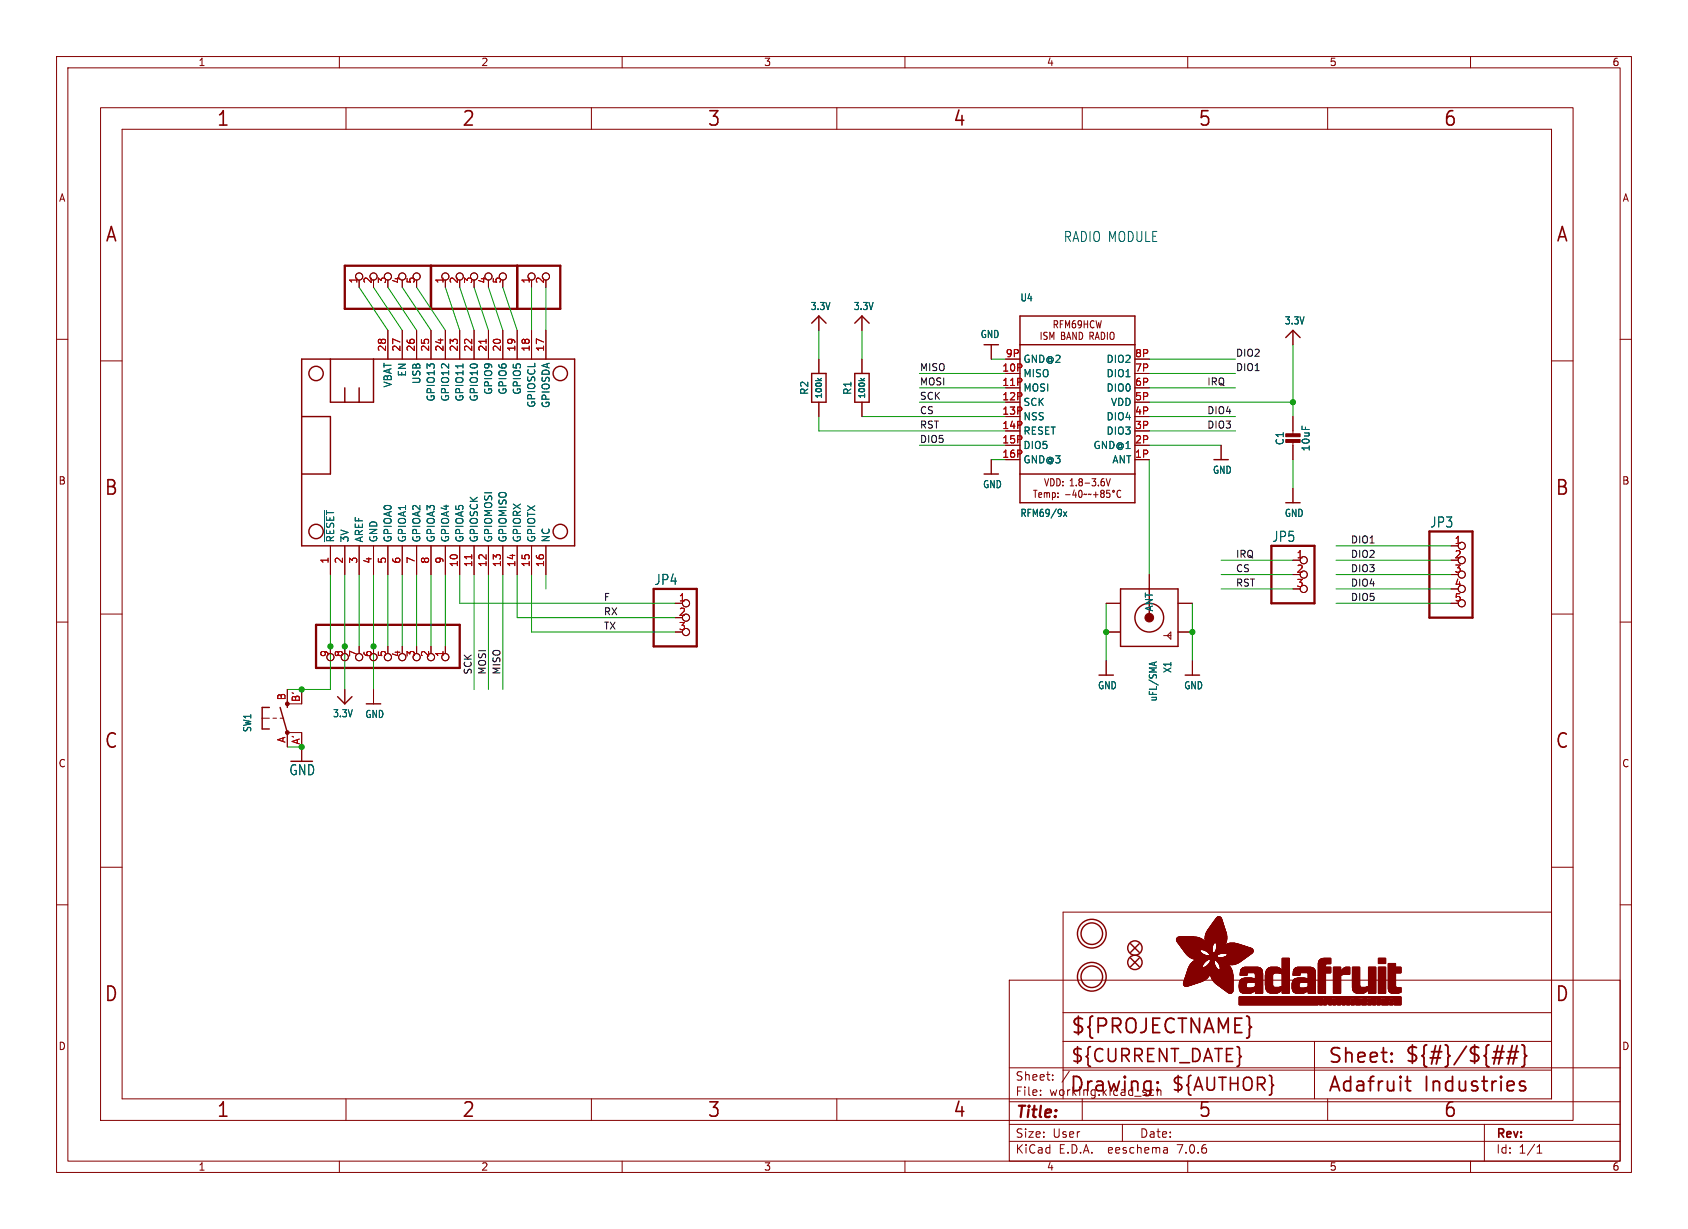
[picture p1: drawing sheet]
<svg xmlns="http://www.w3.org/2000/svg" width="298mm" height="217mm" viewBox="0 0 298 217" stroke-linecap="round" stroke-linejoin="round" font-family="sans-serif">
<defs><g id="words">
<g font-size="3.5" fill="#840000">
<text x="38.2" y="22.7">1</text>
<text x="81.6" y="22.7">2</text>
<text x="125" y="22.7">3</text>
<text x="168.4" y="22.7">4</text>
<text x="211.8" y="22.7">5</text>
<text x="255.1" y="22.7">6</text>
<text x="18.5" y="43.1">A</text>
<text x="275" y="43.1">A</text>
<text x="18.3" y="87.9">B</text>
<text x="274.9" y="87.9">B</text>
<text x="18.3" y="132.7">C</text>
<text x="274.9" y="132.7">C</text>
<text x="18.3" y="177.4">D</text>
<text x="274.9" y="177.4">D</text>
<text x="189.2" y="183.2">${PROJECTNAME}</text>
<text x="234.7" y="188.4">Sheet:</text>
<text x="248.3" y="188.3">${#}/${##}</text>
<text x="38.2" y="197.9">1</text>
<text x="81.6" y="197.9">2</text>
<text x="125" y="197.9">3</text>
<text x="168.4" y="197.9">4</text>
<text x="189" y="193.5">Drawing:</text>
<text x="211.8" y="197.9">5</text>
<text x="234.7" y="193.5">Adafruit</text>
<text x="251.8" y="193.5">Industries</text>
<text x="255.1" y="197.9">6</text>
</g>
<g font-size="3.2" fill="#840000">
<text x="189.2" y="188.2">${CURRENT_DATE}</text>
<text x="207" y="193.3">${AUTHOR}</text>
</g>
<text font-size="2.8" fill="#840000" x="179.4" y="198.2">Title:</text>
<text font-size="2.5" fill="#0000c2" x="188" y="42.9">RADIO MODULE</text>
<g font-size="2.5" fill="#006464">
<text x="252.8" y="93.5">JP3</text>
<text x="224.8" y="96">JP5</text>
<text x="115.6" y="103.6">JP4</text>
<text x="51.1" y="137.3">GND</text>
</g>
<g font-size="2.1" fill="#840000">
<text x="179.4" y="191.3">Sheet:</text>
<text x="179.4" y="194">File:</text>
<text x="185.5" y="194">working.kicad_sch</text>
<text x="179.4" y="201.4">Size:</text>
<text x="186.1" y="201.4">User</text>
<text x="201.4" y="201.4">Date:</text>
<text x="264.4" y="201.6">Rev:</text>
<text x="179.4" y="204.2">KiCad</text>
<text x="187.2" y="204.2">E.D.A.</text>
<text x="196.1" y="204.2">eeschema</text>
<text x="208.4" y="204.2">7.0.6</text>
<text x="264.4" y="204.2">Id:</text>
<text x="268.5" y="204.2">1/1</text>
</g>
<g font-size="1.8" fill="#840000">
<text x="35" y="11.9">1</text>
<text x="85" y="11.9">2</text>
<text x="135" y="11.9">3</text>
<text x="185" y="11.9">4</text>
<text x="235" y="11.9">5</text>
<text x="285" y="11.9">6</text>
<text x="10.3" y="35.9">A</text>
<text x="286.8" y="35.9">A</text>
<text x="192.4" y="59.3">BAND RADIO</text>
<text x="10.3" y="85.9">B</text>
<text x="286.7" y="85.9">B</text>
<text x="10.3" y="135.9">C</text>
<text x="286.7" y="135.9">C</text>
<text x="10.3" y="185.9">D</text>
<text x="286.7" y="185.9">D</text>
<text x="35" y="207.2">1</text>
<text x="85" y="207.2">2</text>
<text x="135" y="207.2">3</text>
<text x="185" y="207.2">4</text>
<text x="235" y="207.2">5</text>
<text x="285" y="207.2">6</text>
</g>
<g font-size="1.8" fill="#a90000">
<text x="63.2" y="50.2" transform="rotate(-90 63.2 50.2)">1</text>
<text x="65.8" y="50.2" transform="rotate(-90 65.8 50.2)">2</text>
<text x="68.3" y="50.2" transform="rotate(-90 68.3 50.2)">3</text>
<text x="70.9" y="50.2" transform="rotate(-90 70.9 50.2)">4</text>
<text x="73.4" y="50.2" transform="rotate(-90 73.4 50.2)">5</text>
<text x="78.5" y="50.2" transform="rotate(-90 78.5 50.2)">1</text>
<text x="81" y="50.2" transform="rotate(-90 81 50.2)">2</text>
<text x="83.6" y="50.2" transform="rotate(-90 83.6 50.2)">3</text>
<text x="86.1" y="50.2" transform="rotate(-90 86.1 50.2)">4</text>
<text x="88.6" y="50.2" transform="rotate(-90 88.6 50.2)">5</text>
<text x="93.7" y="50.2" transform="rotate(-90 93.7 50.2)">1</text>
<text x="96.3" y="50.2" transform="rotate(-90 96.3 50.2)">2</text>
<text x="68.3" y="62.3" transform="rotate(-90 68.3 62.3)">28</text>
<text x="70.9" y="62.3" transform="rotate(-90 70.9 62.3)">27</text>
<text x="73.4" y="62.3" transform="rotate(-90 73.4 62.3)">26</text>
<text x="75.9" y="62.3" transform="rotate(-90 75.9 62.3)">25</text>
<text x="78.5" y="62.3" transform="rotate(-90 78.5 62.3)">24</text>
<text x="81" y="62.3" transform="rotate(-90 81 62.3)">23</text>
<text x="83.6" y="62.3" transform="rotate(-90 83.6 62.3)">22</text>
<text x="86.1" y="62.3" transform="rotate(-90 86.1 62.3)">21</text>
<text x="88.6" y="62.3" transform="rotate(-90 88.6 62.3)">20</text>
<text x="91.2" y="62.3" transform="rotate(-90 91.2 62.3)">19</text>
<text x="93.7" y="62.3" transform="rotate(-90 93.7 62.3)">18</text>
<text x="96.3" y="62.3" transform="rotate(-90 96.3 62.3)">17</text>
<text x="177.1" y="65.8">10P</text>
<text x="177.7" y="63.2">9P</text>
<text x="200.6" y="65.8">7P</text>
<text x="200.6" y="63.2">8P</text>
<text x="177.1" y="68.3">11P</text>
<text x="177.1" y="70.9">12P</text>
<text x="200.6" y="70.9">5P</text>
<text x="200.6" y="68.3">6P</text>
<text x="177.1" y="73.4">13P</text>
<text x="177.1" y="75.9">14P</text>
<text x="200.6" y="75.9">3P</text>
<text x="200.6" y="73.4">4P</text>
<text x="177.1" y="78.5">15P</text>
<text x="177.1" y="81">16P</text>
<text x="200.6" y="81">1P</text>
<text x="200.6" y="78.5">2P</text>
<text x="58.2" y="99.8" transform="rotate(-90 58.2 99.8)">1</text>
<text x="60.7" y="99.8" transform="rotate(-90 60.7 99.8)">2</text>
<text x="63.2" y="99.8" transform="rotate(-90 63.2 99.8)">3</text>
<text x="65.8" y="99.8" transform="rotate(-90 65.8 99.8)">4</text>
<text x="68.3" y="99.8" transform="rotate(-90 68.3 99.8)">5</text>
<text x="70.9" y="99.8" transform="rotate(-90 70.9 99.8)">6</text>
<text x="73.4" y="99.8" transform="rotate(-90 73.4 99.8)">7</text>
<text x="75.9" y="99.8" transform="rotate(-90 75.9 99.8)">8</text>
<text x="78.5" y="99.8" transform="rotate(-90 78.5 99.8)">9</text>
<text x="81" y="100.4" transform="rotate(-90 81 100.4)">10</text>
<text x="83.6" y="100.4" transform="rotate(-90 83.6 100.4)">11</text>
<text x="86.1" y="100.4" transform="rotate(-90 86.1 100.4)">12</text>
<text x="88.6" y="100.4" transform="rotate(-90 88.6 100.4)">13</text>
<text x="91.2" y="100.4" transform="rotate(-90 91.2 100.4)">14</text>
<text x="93.7" y="100.4" transform="rotate(-90 93.7 100.4)">15</text>
<text x="96.3" y="100.4" transform="rotate(-90 96.3 100.4)">16</text>
<text x="229.2" y="98.8">1</text>
<text x="229.2" y="101.3">2</text>
<text x="257.1" y="96.3">1</text>
<text x="257.1" y="98.8">2</text>
<text x="257.1" y="101.3">3</text>
<text x="119.9" y="106.4">1</text>
<text x="229.2" y="103.9">3</text>
<text x="257.1" y="103.9">4</text>
<text x="257.1" y="106.4">5</text>
<text x="119.9" y="109">2</text>
<text x="119.9" y="111.5">3</text>
<text x="58.2" y="116.3" transform="rotate(-90 58.2 116.3)">9</text>
<text x="60.7" y="116.3" transform="rotate(-90 60.7 116.3)">8</text>
<text x="63.2" y="116.3" transform="rotate(-90 63.2 116.3)">7</text>
<text x="65.8" y="116.3" transform="rotate(-90 65.8 116.3)">6</text>
<text x="68.3" y="116.3" transform="rotate(-90 68.3 116.3)">5</text>
<text x="70.9" y="116.3" transform="rotate(-90 70.9 116.3)">4</text>
<text x="73.4" y="116.3" transform="rotate(-90 73.4 116.3)">3</text>
<text x="75.9" y="116.3" transform="rotate(-90 75.9 116.3)">2</text>
<text x="78.5" y="116.3" transform="rotate(-90 78.5 116.3)">1</text>
<text x="50.5" y="123.9" transform="rotate(-90 50.5 123.9)">B</text>
<text x="53.1" y="124.2" transform="rotate(-90 53.1 124.2)">B'</text>
<text x="50.5" y="131.5" transform="rotate(-90 50.5 131.5)">A</text>
<text x="53.1" y="131.8" transform="rotate(-90 53.1 131.8)">A'</text>
</g>
<g font-size="1.8" fill="#006464">
<text x="180.3" y="53.5">U4</text>
<text x="143.2" y="55">3.3V</text>
<text x="150.8" y="55">3.3V</text>
<text x="173.3" y="60">GND</text>
<text x="227" y="57.6">3.3V</text>
<text x="180.8" y="64.4">GND@2</text>
<text x="195.5" y="64.4">DIO2</text>
<text x="69.4" y="68.6" transform="rotate(-90 69.4 68.6)">VBAT</text>
<text x="72" y="66.7" transform="rotate(-90 72 66.7)">EN</text>
<text x="74.5" y="68" transform="rotate(-90 74.5 68)">USB</text>
<text x="77.1" y="71.1" transform="rotate(-90 77.1 71.1)">GPIO13</text>
<text x="79.6" y="71.1" transform="rotate(-90 79.6 71.1)">GPIO12</text>
<text x="82.1" y="71.1" transform="rotate(-90 82.1 71.1)">GPIO11</text>
<text x="84.7" y="71.1" transform="rotate(-90 84.7 71.1)">GPIO10</text>
<text x="87.2" y="69.9" transform="rotate(-90 87.2 69.9)">GPIO9</text>
<text x="89.8" y="69.9" transform="rotate(-90 89.8 69.9)">GPIO6</text>
<text x="92.3" y="69.9" transform="rotate(-90 92.3 69.9)">GPIO5</text>
<text x="143.1" y="69.9" transform="rotate(-90 143.1 69.9)">R2</text>
<text x="150.7" y="69.9" transform="rotate(-90 150.7 69.9)">R1</text>
<text x="180.8" y="66.9">MISO</text>
<text x="180.8" y="69.4">MOSI</text>
<text x="180.8" y="72">SCK</text>
<text x="195.5" y="69.4">DIO0</text>
<text x="195.5" y="66.9">DIO1</text>
<text x="196.3" y="72">VDD</text>
<text x="94.8" y="72.2" transform="rotate(-90 94.8 72.2)">GPIOSCL</text>
<text x="97.4" y="72.3" transform="rotate(-90 97.4 72.3)">GPIOSDA</text>
<text x="180.8" y="74.5">NSS</text>
<text x="180.8" y="77.1">RESET</text>
<text x="195.5" y="77.1">DIO3</text>
<text x="195.5" y="74.5">DIO4</text>
<text x="180.8" y="79.6">DIO5</text>
<text x="180.8" y="82.1">GND@3</text>
<text x="193.2" y="79.6">GND@1</text>
<text x="196.6" y="82.1">ANT</text>
<text x="214.3" y="84">GND</text>
<text x="227.2" y="78.8" transform="rotate(-90 227.2 78.8)">C1</text>
<text x="231.8" y="79.9" transform="rotate(-90 231.8 79.9)">10uF</text>
<text x="173.7" y="86.5">GND</text>
<text x="180.3" y="91.6">RFM69/9x</text>
<text x="227" y="91.6">GND</text>
<text x="59.3" y="96" transform="rotate(-90 59.3 96)">~{RESET}</text>
<text x="61.8" y="96" transform="rotate(-90 61.8 96)">3V</text>
<text x="64.4" y="96" transform="rotate(-90 64.4 96)">AREF</text>
<text x="66.9" y="96" transform="rotate(-90 66.9 96)">GND</text>
<text x="69.4" y="96" transform="rotate(-90 69.4 96)">GPIOA0</text>
<text x="72" y="96" transform="rotate(-90 72 96)">GPIOA1</text>
<text x="74.5" y="96" transform="rotate(-90 74.5 96)">GPIOA2</text>
<text x="77.1" y="96" transform="rotate(-90 77.1 96)">GPIOA3</text>
<text x="79.6" y="96" transform="rotate(-90 79.6 96)">GPIOA4</text>
<text x="82.1" y="96" transform="rotate(-90 82.1 96)">GPIOA5</text>
<text x="84.7" y="96" transform="rotate(-90 84.7 96)">GPIOSCK</text>
<text x="87.2" y="96" transform="rotate(-90 87.2 96)">GPIOMOSI</text>
<text x="89.8" y="96" transform="rotate(-90 89.8 96)">GPIOMISO</text>
<text x="92.3" y="96" transform="rotate(-90 92.3 96)">GPIORX</text>
<text x="94.8" y="96" transform="rotate(-90 94.8 96)">GPIOTX</text>
<text x="97.4" y="96" transform="rotate(-90 97.4 96)">NC</text>
<text x="204.1" y="108.2" transform="rotate(-90 204.1 108.2)">ANT</text>
<text x="207.3" y="119.1" transform="rotate(-90 207.3 119.1)">X1</text>
<text x="194" y="122.1">GND</text>
<text x="204.8" y="124.1" transform="rotate(-90 204.8 124.1)">uFL/SMA</text>
<text x="209.3" y="122.1">GND</text>
<text x="44.6" y="129.6" transform="rotate(-90 44.6 129.6)">SW1</text>
<text x="58.8" y="127">3.3V</text>
<text x="64.5" y="127.2">GND</text>
</g>
<g font-size="1.7" fill="#0f0f0f">
<text x="162.6" y="65.7">MISO</text>
<text x="218.4" y="63.2">DIO2</text>
<text x="218.4" y="65.7">DIO1</text>
<text x="162.6" y="70.8">SCK</text>
<text x="162.6" y="68.2">MOSI</text>
<text x="213.4" y="68.2">IRQ</text>
<text x="162.6" y="73.3">CS</text>
<text x="162.6" y="75.9">RST</text>
<text x="213.4" y="75.9">DIO3</text>
<text x="213.4" y="73.3">DIO4</text>
<text x="162.6" y="78.4">DIO5</text>
<text x="218.4" y="101.3">CS</text>
<text x="218.4" y="98.7">IRQ</text>
<text x="238.8" y="101.3">DIO3</text>
<text x="238.8" y="98.7">DIO2</text>
<text x="238.8" y="96.2">DIO1</text>
<text x="106.7" y="106.3">F</text>
<text x="218.4" y="103.8">RST</text>
<text x="238.8" y="106.3">DIO5</text>
<text x="238.8" y="103.8">DIO4</text>
<text x="106.7" y="108.9">RX</text>
<text x="106.7" y="111.4">TX</text>
<text x="83.5" y="119.4" transform="rotate(-90 83.5 119.4)">SCK</text>
<text x="86" y="119.4" transform="rotate(-90 86 119.4)">MOSI</text>
<text x="88.6" y="119.4" transform="rotate(-90 88.6 119.4)">MISO</text>
</g>
<g font-size="1.4" fill="#006464">
<text x="145.6" y="70.6" transform="rotate(-90 145.6 70.6)">100k</text>
<text x="153.2" y="70.6" transform="rotate(-90 153.2 70.6)">100k</text>
</g>
</g></defs>
<g fill="none" stroke="#840000" stroke-width=".18">
<path d="M10 10h278.5v197.3h-278.5zM12 12h274.5v193.3h-274.5zM17.8 19h260.3v179.1h-260.3zM60 10v2M61.2 19v3.9M104.6 19v3.9M110 10v2M148 19v3.9M160 10v2M191.3 19v3.9M210 10v2M234.7 19v3.9"/>
<path d="M260 10v2M21.6 22.9h252.7v171.4h-252.7zM10 60h2M63.5 49.5v1.3M68.6 49.5v1.3M68.6 58.4v5.1M71.1 58.4v5.1M73.7 49.5v1.3M73.7 58.4v5.1M76.2 58.4v5.1M78.7 49.5v1.3M78.7 58.4v5.1"/>
<path d="M81.3 58.4v5.1M83.8 49.5v1.3M83.8 58.4v5.1M86.4 58.4v5.1M88.9 49.5v1.3M88.9 58.4v5.1M91.4 58.4v5.1M94 49.5v1.3M94 58.4v5.1M96.5 58.4v5.1M144.8 55.9v2.5M152.4 55.9v2.5"/>
<path d="M184.1 58.8v1.2M185.2 58.8h-.5l-.2 .2 .1 .3 .5 .2v.4l-.2 .1h-.4M186.4 57.4l.5-.1 .1-.2-.1-.3-.5-.1v1.3M186.6 57.4l.4 .6M187.5 57.3h.3M187.7 58.8h.3l.2 .2-.2 .4 .2 .1 .1 .3-.2 .2h-.4zM187.7 59.4h.3M188 56.7h-.5v1.3M188.4 58v-1.3l.4 .9 .3-.9v1.3M188.7 59.7h.5M190.1 56.7l-.3 .1-.2 .2v.7l.2 .3 .3-.1v-.6l-.3-.1-.2 .2M190.3 58.8v1.2l-.6-1.2v1.2"/>
<path d="M190.8 58.8a.67 .67 0 0 1 .6 .4 .67 .67 0 0 1-.2 .8h-.4zM191.2 57.3l-.2 .2-.3-.1v-.6l.3-.1 .2 .2v.8l-.2 .2-.3 .1M191.7 57.3h.6M191.7 56.7v1.3M192.3 56.7v1.3M192.7 58.8v1.2M193 59.4l.3 .6M193.4 56.8l-.2-.1-.2 .1-.2 .6M193.8 56.7l.2 1.3 .3-.9 .2 .9 .2-1.3M194.7 58.8v1.2l.5-.2M195.8 58.8v1.2M196.3 59.8l.2 .2 .4-.2"/>
<path d="M228.6 58.4v2.6M286.5 60h2M17.8 63.8h3.8M144.8 63.5v2.5M144.8 71.1v2.6M152.4 63.5v2.5M152.4 71.1v2.6M175.3 61v2.5M185.6 60v-1.2l.4 .9 .3-.9v1.2M188.6 60l.4-1.2 .3 1.2M193.6 60l.4-1.2 .4 1.2M215.9 78.7v2.6"/>
<path d="M228.6 73.7v3.3M228.6 78v3.3M274.3 63.8h3.8M58.4 96.5v5.1M61 96.5v5.1M63.5 96.5v5.1M66 96.5v5.1M68.6 96.5v5.1M71.1 96.5v5.1M73.7 96.5v5.1M76.2 96.5v5.1M78.7 96.5v5.1"/>
<path d="M81.3 96.5v5.1M83.8 96.5v5.1M86.4 96.5v5.1M88.9 96.5v5.1M91.4 96.5v5.1M94 96.5v5.1M96.5 96.5v5.1M175.3 81.3v2.5M182.7 86.7h.7M183 86.7v1.3M183.7 87.5l.5-.1-.1-.2-.3-.1-.1 .2v.6h.4M184.6 87.2l.3-.1 .2 .2"/>
<path d="M184.6 87.1v.9M184.7 84.6l.4 1.3 .3-1.3M185.1 87.3l.2-.2 .2 .1 .1 .8M185.1 87.3v.7M185.8 84.6a.67 .67 0 0 1 .6 .5 .67 .67 0 0 1-.2 .8h-.4zM186.1 87.2l.3-.1 .2 .3-.1 .5h-.4M186.1 87.1v1.3M186.9 84.6a.67 .67 0 0 1 .6 .5 .67 .67 0 0 1-.2 .8h-.4zM187.1 87.8v.2M187.1 87.2v.1M187.9 85.8v.1M187.9 85.1v.2"/>
<path d="M188.4 87.5h.8M189.2 85.9h.6M189.2 85l.3-.4v1.3M189.9 86.6l-.2 .9h.6M190.2 87.1v.9M190.3 85.8v.1M190.9 86.8l.1-.1a.72 .72 0 0 1 0 1.3 .94 .94 0 0 1-.1-1.2zM191 85.2l-.2-.3 .2-.3h.2l.2 .3-.2 .3M191 85.2l-.2 .2v.4l.2 .1h.3l.1-.2-.1-.4-.1-.1M191 85.2h.2M191.8 85.4h.9M192.1 87.4l-.5 .1"/>
<path d="M192.9 87.4l-.5 .1M193.1 84.6h.6l-.3 .5 .3 .2v.5l-.2 .1-.4-.1M193.3 87.5h.8M193.7 87v1M194.2 85.8v.1M194.8 87.2l-.2-.2 .2-.3 .3 .1 .1 .1-.2 .3M194.8 87.2l-.2 .3 .1 .3 .1 .2 .3-.1 .1-.2v-.3l-.2-.2M194.8 87.2h.2M195.2 84.6l-.3 .1-.2 .2v.8l.2 .2 .3-.1v-.6l-.3-.1-.2 .3M195.6 84.6l.3 1.3 .4-1.3M196.2 86.7h-.5l-.1 .6 .2-.1h.4v.6l-.1 .2-.5-.2M198.2 86.8h-.1a.62 .62 0 0 0-.7 .4 .62 .62 0 0 0 .5 .8l.3-.2"/>
<path d="M228.6 86.4v2.5M228.6 99.1h1.3M256.5 96.5h1.3M10 110h2M17.8 108.6h3.8M58.4 114.3v1.3M61 114.3v1.3M63.5 114.3v1.3M66 114.3v1.3M68.6 114.3v1.3M71.1 114.3v1.3M73.7 114.3v1.3"/>
<path d="M76.2 114.3v1.3M78.7 114.3v1.3M119.4 106.7h1.2M119.4 111.8h1.2M195.6 106.7h2.5M195.6 111.8h2.5M195.6 116.8v2.6M203.2 101.6v2.5M205.7 112.4h1.3M207 111.8v1.2l-.6-.6zM208.3 106.7h2.5M208.3 111.8h2.5"/>
<path d="M210.8 116.8v2.6M228.6 104.1h1.3M256.5 106.7h1.3M256.5 101.6h1.3M274.3 108.6h3.8M286.5 110h2M46.4 127h1.2M48.3 127h.6M49.5 127h.7M50.8 132.1v-2.6h2.5v5.1M50.8 121.9v2.6h2.5v-2.6M61 121.9v2.6"/>
<path d="M66 121.9v2.6M10 160h2M17.8 153.4h3.8M274.3 153.4h3.8M286.5 160h2M178.4 173.3h108.1v32h-108.1zM188 179.1h86.3M274.3 161.3h-86.3v33M61.2 194.3v3.8M104.6 194.3v3.8M148 194.3v3.8M178.4 198.8h108.1"/>
<path d="M178.4 194.8h108.1M178.4 188.8h108.1M184 193.6v.1M184 192.8v.1M186.1 190.9v.1M186.1 190.1v.1M188 184.1h86.3M188 189.2h86.3M189.1 189.4l-1.3 2M191.3 194.3v3.8M198.4 198.8v3M203.8 192.7l.2 .1"/>
<path d="M204 193.6l-.2 .1M204.6 192.2v1.5M204.6 192.9l.2-.2 .4 .1 .1 .9M232.4 184.1v10.2M234.7 194.3v3.8M262.5 198.8v6.5M60 205.3v2M110 205.3v2M160 205.3v2M178.4 201.8h108.1M206.3 203l.1 .9M206.4 203.8l-.1 .1"/>
<path d="M206.4 203.3h-.1M210 205.3v2M260 205.3v2M271.8 203.9h.8M271.8 202.8l.4-.4v1.5"/>
<circle cx="63.5" cy="48.9" r=".63"/>
<circle cx="66" cy="48.9" r=".63"/>
<circle cx="68.6" cy="48.9" r=".63"/>
<circle cx="71.1" cy="48.9" r=".63"/>
<circle cx="73.7" cy="48.9" r=".63"/>
<circle cx="78.7" cy="48.9" r=".63"/>
<circle cx="81.3" cy="48.9" r=".63"/>
<circle cx="83.8" cy="48.9" r=".63"/>
<circle cx="86.4" cy="48.9" r=".63"/>
<circle cx="88.9" cy="48.9" r=".63"/>
<circle cx="94" cy="48.9" r=".63"/>
<circle cx="96.5" cy="48.9" r=".63"/>
<circle cx="196.9" cy="86.9" r=".17"/>
<circle cx="230.5" cy="99.1" r=".63"/>
<circle cx="258.4" cy="96.5" r=".63"/>
<circle cx="258.4" cy="99.1" r=".63"/>
<circle cx="58.4" cy="116.2" r=".63"/>
<circle cx="61" cy="116.2" r=".63"/>
<circle cx="63.5" cy="116.2" r=".63"/>
<circle cx="66" cy="116.2" r=".63"/>
<circle cx="68.6" cy="116.2" r=".63"/>
<circle cx="71.1" cy="116.2" r=".63"/>
<circle cx="73.7" cy="116.2" r=".63"/>
<circle cx="76.2" cy="116.2" r=".63"/>
<circle cx="78.7" cy="116.2" r=".63"/>
<circle cx="121.3" cy="109.2" r=".63"/>
<circle cx="121.3" cy="106.7" r=".63"/>
<circle cx="121.3" cy="111.8" r=".63"/>
<circle cx="230.5" cy="101.6" r=".63"/>
<circle cx="230.5" cy="104.1" r=".63"/>
<circle cx="258.4" cy="104.1" r=".63"/>
<circle cx="258.4" cy="106.7" r=".63"/>
<circle cx="258.4" cy="101.6" r=".63"/>
</g>
<g fill="none" stroke="#840000" stroke-width=".25">
<path d="M143.5 57.1l1.3-1.2 1.2 1.2M151.1 57.1l1.3-1.2 1.3 1.2M180.3 55.9h20.4v33h-20.4zM227.3 59.7l1.3-1.3 1.3 1.3M53.3 63.5h48.3v33h-48.3zM53.3 73.7h5.1v10.1h-5.1M58.4 63.5v7.6h7.6v-7.6M61 68.6v2.5M63.5 68.6v2.5M143.5 66h2.5v5.1h-2.5zM151.1 66h2.6v5.1h-2.6zM174 61h2.5"/>
<path d="M180.3 61h20.4M174 83.8h2.5M180.3 83.8h20.4M214.6 81.3h2.6M227.3 88.9h2.6M194.3 119.4h2.5M198.1 104.1h10.2v10.2h-10.2zM203.2 104.1v5.1M209.5 119.4h2.6M47.6 125.1h-1.2v3.8h1.2M49.5 125.1l1.3 4.4M50.8 124.5v.6"/>
<path d="M59.7 123.2l1.3 1.3 1.2-1.3M64.8 124.5h2.5M199.9 166.9l1.5 1.5M199.9 169.4l1.5 1.5M201.4 166.9l-1.5 1.5M201.4 169.4l-1.5 1.5"/>
<circle cx="55.9" cy="66" r="1.27"/>
<circle cx="99.1" cy="66" r="1.27"/>
<circle cx="55.9" cy="94" r="1.27"/>
<circle cx="99.1" cy="94" r="1.27"/>
<circle cx="203.2" cy="109.2" r="2.54"/>
<circle cx="193" cy="165.1" r="2.54"/>
<circle cx="193" cy="172.7" r="2.54"/>
<circle cx="193" cy="165.1" r="1.9"/>
<circle cx="193" cy="172.7" r="1.9"/>
<circle cx="200.7" cy="167.6" r="1.27"/>
<circle cx="200.7" cy="170.2" r="1.27"/>
</g>
<path d="M144.6 66.9l.3 .4M145.2 66.9l-.3 .3M152.2 66.9l.4 .4M152.9 66.9l-.4 .3" fill="none" stroke="#006464" stroke-width=".2"/>
<g fill="#840000" stroke="#840000" stroke-width=".18">
<path d="M227.3 77.7h2.6v.5h-2.6z"/>
<path d="M227.3 76.7h2.6v.5h-2.6z"/>
<path d="M208 166.3h4.8z"/>
<path d="M208 166.2l4.8 .1z"/>
<path d="M208 166.2h4.8z"/>
<path d="M208 166.2h4.7z"/>
<path d="M208 166.1l4.7 .1z"/>
<path d="M208 166.1h4.6z"/>
<path d="M208 166l4.5 .1z"/>
<path d="M208 166h4.5z"/>
<path d="M208 166.4h4.9z"/>
<path d="M208 166.3l4.9 .1z"/>
<path d="M208 166h4.4z"/>
<path d="M208 165.9l4.4 .1z"/>
<path d="M208.1 166.4l4.9 .1z"/>
<path d="M208.1 165.9h4.2z"/>
<path d="M208.1 166.5h4.9z"/>
<path d="M208.1 165.9h4.1z"/>
<path d="M208.1 165.8l4 .1z"/>
<path d="M208.1 166.6h5z"/>
<path d="M208.1 166.5l4.9 .1z"/>
<path d="M208.1 165.8h3.9z"/>
<path d="M208.2 166.6h4.9z"/>
<path d="M208.2 165.8h3.6z"/>
<path d="M208.2 166.6l4.9 .1z"/>
<path d="M208.2 165.7l3.5 .1z"/>
<path d="M208.2 166.7h5z"/>
<path d="M208.2 166.7h4.9z"/>
<path d="M208.3 166.7l4.9 .1z"/>
<path d="M208.3 165.7h3.3z"/>
<path d="M208.3 166.8h6.3z"/>
<path d="M208.3 166.8h4.9z"/>
<path d="M208.3 166.8l6.3 .1z"/>
<path d="M208.4 166.9h6.2z"/>
<path d="M208.4 167h6.1z"/>
<path d="M208.4 166.9l6.1 .1z"/>
<path d="M208.4 165.7h2.8z"/>
<path d="M208.5 167h6z"/>
<path d="M208.5 167l6 .1z"/>
<path d="M208.6 167.1h5.9z"/>
<path d="M208.6 167.1l5.8 .1z"/>
<path d="M208.6 167.2h5.8z"/>
<path d="M208.7 167.2l5.7 .1z"/>
<path d="M208.7 167.3h5.7z"/>
<path d="M208.7 167.3l5.7 .1z"/>
<path d="M208.8 167.4h5.6z"/>
<path d="M208.8 167.5h5.5z"/>
<path d="M208.8 167.4l5.5 .1z"/>
<path d="M208.9 167.5l5.4 .1z"/>
<path d="M208.9 167.6h5.4z"/>
<path d="M208.9 167.6l5.4 .1z"/>
<path d="M209 167.7h5.3z"/>
<path d="M209 167.7l5.3 .1z"/>
<path d="M209 167.8h5.3z"/>
<path d="M209.1 167.8h5.2z"/>
<path d="M209.1 167.8l5.2 .1z"/>
<path d="M209.1 167.9h5.2z"/>
<path d="M209.2 167.9l3.1 .1z"/>
<path d="M209.2 168h3z"/>
<path d="M209.2 174.1h1.8z"/>
<path d="M209.2 174l1.8 .1z"/>
<path d="M209.2 174h2z"/>
<path d="M209.2 174h2.1z"/>
<path d="M209.2 173.9l2.1 .1z"/>
<path d="M209.2 173.9h2.3z"/>
<path d="M209.2 173.9h2.4z"/>
<path d="M209.2 173.8l2.4 .1z"/>
<path d="M209.2 173.8h2.6z"/>
<path d="M209.2 168l3 .1z"/>
<path d="M209.3 174.1l1.4 .1z"/>
<path d="M209.3 174.1h1.5z"/>
<path d="M209.3 173.8h2.6z"/>
<path d="M209.3 173.7l2.6 .1z"/>
<path d="M209.3 173.7h2.8z"/>
<path d="M209.3 168.1h2.9z"/>
<path d="M209.3 174.2h1.2z"/>
<path d="M209.3 174.2h1.3z"/>
<path d="M209.3 173.7h2.9z"/>
<path d="M209.3 173.6l3 .1z"/>
<path d="M209.3 173.6h3.1z"/>
<path d="M209.3 173.6h3.2z"/>
<path d="M209.3 168.1l2.9 .1z"/>
<path d="M209.3 174.2l1.1 .1z"/>
<path d="M209.3 173.5l3.3 .1z"/>
<path d="M209.3 173.5h3.3z"/>
<path d="M209.3 173.4l3.4 .1z"/>
<path d="M209.3 173.4h3.5z"/>
<path d="M209.3 168.2h2.9z"/>
<path d="M209.4 174.3h.9z"/>
<path d="M209.4 173.4h3.4z"/>
<path d="M209.4 174.3h.8z"/>
<path d="M209.4 173.3l3.5 .1z"/>
<path d="M209.4 173.3h3.5z"/>
<path d="M209.4 173.3h3.6z"/>
<path d="M209.4 173.2l3.7 .1z"/>
<path d="M209.4 168.3h2.8z"/>
<path d="M209.4 168.2l2.8 .1z"/>
<path d="M209.4 174.3l.7 .1z"/>
<path d="M209.4 173.2h3.7z"/>
<path d="M209.4 173.2h3.8z"/>
<path d="M209.4 173.1l3.8 .1z"/>
<path d="M209.4 173.1h3.9z"/>
<path d="M209.5 173.1h3.8z"/>
<path d="M209.5 173l3.8 .1z"/>
<path d="M209.5 168.3l2.8 .1z"/>
<path d="M209.5 174.4h.5z"/>
<path d="M209.5 173h3.9z"/>
<path d="M209.5 172.9l4 .1z"/>
<path d="M209.5 168.4h2.8z"/>
<path d="M209.5 172.9h4z"/>
<path d="M209.5 172.8l4.1 .1z"/>
<path d="M209.5 172.8h4.1z"/>
<path d="M209.5 168.4l2.9 .1z"/>
<path d="M209.6 172.8h4z"/>
<path d="M209.6 172.7l4 .1z"/>
<path d="M209.6 168.5h2.8z"/>
<path d="M209.6 174.4h.3z"/>
<path d="M209.6 172.7h4.1z"/>
<path d="M209.6 172.6l4.1 .1z"/>
<path d="M209.6 168.5l2.9 .1z"/>
<path d="M209.6 172.6h4.1z"/>
<path d="M209.6 172.6h4.2z"/>
<path d="M209.6 172.5l4.2 .1z"/>
<path d="M209.6 172.5h4.2z"/>
<path d="M209.6 168.6h3z"/>
<path d="M209.6 168.6h2.9z"/>
<path d="M209.7 172.5h4.1z"/>
<path d="M209.7 172.4l4.1 .1z"/>
<path d="M209.7 172.4h4.2z"/>
<path d="M209.7 172.3l4.2 .1z"/>
<path d="M209.7 168.6l2.9 .1z"/>
<path d="M209.8 172.3h4.1z"/>
<path d="M209.8 172.2l4.1 .1z"/>
<path d="M209.8 172.2h4.1z"/>
<path d="M209.8 168.7l2.9 .1z"/>
<path d="M209.8 168.7h2.9z"/>
<path d="M209.8 172.1l4.2 .1z"/>
<path d="M209.8 172.1h4.2z"/>
<path d="M209.8 168.8h3z"/>
<path d="M209.8 172l4.2 .1z"/>
<path d="M209.8 172h4.2z"/>
<path d="M209.8 168.8h3.1z"/>
<path d="M209.9 171.9l4.1 .1z"/>
<path d="M209.9 171.9h4.1z"/>
<path d="M209.9 168.8l3 .1z"/>
<path d="M209.9 171.8l4.1 .1z"/>
<path d="M209.9 171.8h4.1z"/>
<path d="M209.9 168.9h3.1z"/>
<path d="M209.9 171.8h8z"/>
<path d="M209.9 171.7l8 .1z"/>
<path d="M209.9 171.7h7.9z"/>
<path d="M209.9 168.9h3.2z"/>
<path d="M210 171.6l7.8 .1z"/>
<path d="M210 171.6h7.8z"/>
<path d="M210 168.9l3.2 .1z"/>
<path d="M210 171.5l7.8 .1z"/>
<path d="M210 171.5h5.5z"/>
<path d="M210 169h3.3z"/>
<path d="M210 171.5h5.4z"/>
<path d="M210 171.4l5.4 .1z"/>
<path d="M210 171.4h5.3z"/>
<path d="M210 169h5.2z"/>
<path d="M210.1 171.3l5.1 .1z"/>
<path d="M210.1 171.3h5.1z"/>
<path d="M210.1 169l5.1 .1z"/>
<path d="M210.1 171.2l5 .1z"/>
<path d="M210.1 171.2h5z"/>
<path d="M210.1 171.1l5 .1z"/>
<path d="M210.1 171.1h4.9z"/>
<path d="M210.1 169.1h5z"/>
<path d="M210.2 171l2.5 .1z"/>
<path d="M210.2 171h2.5z"/>
<path d="M210.2 169.1h5z"/>
<path d="M210.2 171h2.4z"/>
<path d="M210.2 169.1l5 .1z"/>
<path d="M210.2 170.9l2.4 .1z"/>
<path d="M210.2 170.9h2.4z"/>
<path d="M210.2 169.2h5z"/>
<path d="M210.3 170.8l2.3 .1z"/>
<path d="M210.3 170.8h2.3z"/>
<path d="M210.3 169.2h4.9z"/>
<path d="M210.3 170.7l2.3 .1z"/>
<path d="M210.3 170.7h2.3z"/>
<path d="M210.3 169.2l5 .1z"/>
<path d="M210.4 170.7h2.2z"/>
<path d="M210.4 170.6l2.3 .1z"/>
<path d="M210.4 170.6h2.3z"/>
<path d="M210.4 169.3h5z"/>
<path d="M210.4 170.5l2.3 .1z"/>
<path d="M210.5 170.5h2.2z"/>
<path d="M210.5 169.3l5.2 .1z"/>
<path d="M210.5 170.4l2.3 .1z"/>
<path d="M210.5 170.4h2.3z"/>
<path d="M210.6 170.4h2.2z"/>
<path d="M210.6 169.4h9.6z"/>
<path d="M210.6 170.3l2.2 .1z"/>
<path d="M210.6 170.3h2.2z"/>
<path d="M210.7 170.3h2.2z"/>
<path d="M210.7 169.4l9.4 .1z"/>
<path d="M210.7 170.2l2.2 .1z"/>
<path d="M210.7 170.2h2.2z"/>
<path d="M210.8 170.2h2.2z"/>
<path d="M210.8 170.1l2.2 .1z"/>
<path d="M210.8 169.5h9.3z"/>
<path d="M210.8 170.1h2.2z"/>
<path d="M210.9 170.1h2.2z"/>
<path d="M211 170l2.1 .1z"/>
<path d="M211 170h2.1z"/>
<path d="M211 169.5l9 .1z"/>
<path d="M211 170h2.2z"/>
<path d="M211.1 169.9l2.2 .1z"/>
<path d="M211.1 169.9h2.2z"/>
<path d="M211.2 169.6h8.7z"/>
<path d="M211.2 169.8l2.1 .1z"/>
<path d="M211.3 169.8h2.1z"/>
<path d="M211.3 169.6h8.6z"/>
<path d="M211.4 169.7l2.1 .1z"/>
<path d="M211.5 169.7h2.1z"/>
<path d="M211.6 169.7h2z"/>
<path d="M211.7 169.6l2 .1z"/>
<path d="M212.7 167.9l1.6 .1z"/>
<path d="M212.8 168h1.5z"/>
<path d="M212.9 168h1.4z"/>
<path d="M212.9 171l2.1 .1z"/>
<path d="M213 171h2z"/>
<path d="M213 168l1.3 .1z"/>
<path d="M213 166h3.9z"/>
<path d="M213 165.9l3.9 .1z"/>
<path d="M213 165.9h3.9z"/>
<path d="M213 165.8l3.9 .1z"/>
<path d="M213.1 171h1.9z"/>
<path d="M213.1 168.1h1.2z"/>
<path d="M213.1 166.3l3.8 .1z"/>
<path d="M213.1 166.3h3.8z"/>
<path d="M213.1 166.2l3.8 .1z"/>
<path d="M213.1 166.2h3.8z"/>
<path d="M213.1 166.1l3.8 .1z"/>
<path d="M213.1 166.1h3.8z"/>
<path d="M213.1 166l3.8 .1z"/>
<path d="M213.1 165.8h3.8z"/>
<path d="M213.1 165.7l3.8 .1z"/>
<path d="M213.1 165.7h3.8z"/>
<path d="M213.1 165.6l3.8 .1z"/>
<path d="M213.1 165.6h3.8z"/>
<path d="M213.1 165.5l3.8 .1z"/>
<path d="M213.1 165.5h3.8z"/>
<path d="M213.1 166.4l3.7 .1z"/>
<path d="M213.1 166.4h3.8z"/>
<path d="M213.1 165.4l3.8 .1z"/>
<path d="M213.1 165.4h3.8z"/>
<path d="M213.1 170.9l1.9 .1z"/>
<path d="M213.1 166.5l3.7 .1z"/>
<path d="M213.1 166.5h3.7z"/>
<path d="M213.1 165.3l3.8 .1z"/>
<path d="M213.1 165.3h3.8z"/>
<path d="M213.2 170.9h1.7z"/>
<path d="M213.2 166.7h1.6z"/>
<path d="M213.2 166.6l3.6 .1z"/>
<path d="M213.2 166.6h3.6z"/>
<path d="M213.2 165.2l3.7 .1z"/>
<path d="M213.2 165.2h3.7z"/>
<path d="M213.2 165.1l3.7 .1z"/>
<path d="M213.2 168.1l1.1 .1z"/>
<path d="M213.2 166.7l1.5 .1z"/>
<path d="M213.2 166.7h1.5z"/>
<path d="M213.2 165.1h3.6z"/>
<path d="M213.2 165l3.6 .1z"/>
<path d="M213.3 170.9h1.6z"/>
<path d="M213.3 166.8h1.3z"/>
<path d="M213.3 165h3.5z"/>
<path d="M213.3 164.9l3.5 .1z"/>
<path d="M213.3 170.8l1.6 .1z"/>
<path d="M213.3 168.2h1z"/>
<path d="M213.3 164.9h3.5z"/>
<path d="M213.3 164.8l3.5 .1z"/>
<path d="M213.4 170.8h1.5z"/>
<path d="M213.4 164.8h3.4z"/>
<path d="M213.4 164.8h3.3z"/>
<path d="M213.4 164.7l3.3 .1z"/>
<path d="M213.4 168.2l1 .1z"/>
<path d="M213.4 164.7h3.3z"/>
<path d="M213.4 164.6l3.3 .1z"/>
<path d="M213.5 170.7l1.4 .1z"/>
<path d="M213.5 170.7h1.3z"/>
<path d="M213.5 168.3h.9z"/>
<path d="M213.5 164.6h3.2z"/>
<path d="M213.5 164.5l3.2 .1z"/>
<path d="M213.5 164.5h3.2z"/>
<path d="M213.5 164.5h3.1z"/>
<path d="M213.6 170.6l1.2 .1z"/>
<path d="M213.6 170.6h1.2z"/>
<path d="M213.6 168.3l.8 .1z"/>
<path d="M213.6 164.4l3 .1z"/>
<path d="M213.6 164.4h3z"/>
<path d="M213.6 168.4h.8z"/>
<path d="M213.6 164.3l3 .1z"/>
<path d="M213.7 170.5l1.1 .1z"/>
<path d="M213.7 170.5h1.1z"/>
<path d="M213.7 168.4l.8 .1z"/>
<path d="M213.7 164.3h2.9z"/>
<path d="M213.7 170.5h1z"/>
<path d="M213.7 168.5h.9z"/>
<path d="M213.7 168.5h.8z"/>
<path d="M213.7 164.2l2.9 .1z"/>
<path d="M213.7 164.2h2.8z"/>
<path d="M213.7 170.4l1 .1z"/>
<path d="M213.8 170.4h.9z"/>
<path d="M213.8 169h1.4z"/>
<path d="M213.8 168.6h2.1z"/>
<path d="M213.8 168.5l2.3 .1z"/>
<path d="M213.8 164.2h2.7z"/>
<path d="M213.8 164.1l2.7 .1z"/>
<path d="M213.8 170.3l.9 .1z"/>
<path d="M213.8 168.9l1.4 .1z"/>
<path d="M213.8 168.6l1.9 .1z"/>
<path d="M213.8 168.6h2z"/>
<path d="M213.8 164.1h2.7z"/>
<path d="M213.8 170.3h.9z"/>
<path d="M213.8 168.9h1.4z"/>
<path d="M213.8 168.7h1.7z"/>
<path d="M213.8 164l2.7 .1z"/>
<path d="M213.9 170.3h.8z"/>
<path d="M213.9 170.2l.8 .1z"/>
<path d="M213.9 168.9h1.4z"/>
<path d="M213.9 168.8l1.4 .1z"/>
<path d="M213.9 168.8h1.4z"/>
<path d="M213.9 168.8h1.5z"/>
<path d="M213.9 168.7l1.6 .1z"/>
<path d="M213.9 164h2.6z"/>
<path d="M213.9 170.2h.8z"/>
<path d="M213.9 169.6l6 .1z"/>
<path d="M213.9 163.9l2.6 .1z"/>
<path d="M213.9 170.1l.8 .1z"/>
<path d="M213.9 163.9h2.5z"/>
<path d="M214 170.1h.7z"/>
<path d="M214 170l.7 .1z"/>
<path d="M214 169.7h5.8z"/>
<path d="M214 163.8l2.4 .1z"/>
<path d="M214 163.8h2.4z"/>
<path d="M214 170h.7z"/>
<path d="M214 169.9l.7 .1z"/>
<path d="M214 169.9h.7z"/>
<path d="M214 169.8l.7 .1z"/>
<path d="M214 169.8h.8z"/>
<path d="M214 169.7l5.7 .1z"/>
<path d="M214 172.2l4 .1z"/>
<path d="M214 172.2h4z"/>
<path d="M214 172.2h3.9z"/>
<path d="M214 172.1l3.9 .1z"/>
<path d="M214 172.1h3.9z"/>
<path d="M214 172l3.9 .1z"/>
<path d="M214 172h3.9z"/>
<path d="M214 171.9l3.9 .1z"/>
<path d="M214 163.7l2.4 .1z"/>
<path d="M214.1 172.6h3.9z"/>
<path d="M214.1 172.5l3.9 .1z"/>
<path d="M214.1 172.5h3.9z"/>
<path d="M214.1 172.4l3.9 .1z"/>
<path d="M214.1 172.4h3.9z"/>
<path d="M214.1 172.3l3.9 .1z"/>
<path d="M214.1 172.3h3.9z"/>
<path d="M214.1 171.9h3.8z"/>
<path d="M214.1 171.8l3.8 .1z"/>
<path d="M214.1 171.8h3.8z"/>
<path d="M214.1 163.7h2.3z"/>
<path d="M214.1 172.7h3.9z"/>
<path d="M214.1 172.6l3.9 .1z"/>
<path d="M214.1 163.6l2.3 .1z"/>
<path d="M214.1 163.6h2.3z"/>
<path d="M214.1 172.8h3.9z"/>
<path d="M214.1 172.7l3.9 .1z"/>
<path d="M214.2 172.9h3.8z"/>
<path d="M214.2 172.8l3.8 .1z"/>
<path d="M214.2 172.8h3.8z"/>
<path d="M214.2 163.6h2.1z"/>
<path d="M214.2 163.5l2.1 .1z"/>
<path d="M214.2 173h3.8z"/>
<path d="M214.2 172.9l3.8 .1z"/>
<path d="M214.2 163.5h2.1z"/>
<path d="M214.2 163.4l2.1 .1z"/>
<path d="M214.3 173.1h3.7z"/>
<path d="M214.3 173l3.7 .1z"/>
<path d="M214.3 163.4h2z"/>
<path d="M214.3 173.2h3.7z"/>
<path d="M214.3 173.1l3.7 .1z"/>
<path d="M214.3 163.3l2 .1z"/>
<path d="M214.3 163.3h2z"/>
<path d="M214.4 173.2l3.6 .1z"/>
<path d="M214.4 173.2h3.6z"/>
<path d="M214.4 163.3h1.9z"/>
<path d="M214.4 163.2l1.8 .1z"/>
<path d="M214.4 173.3h3.6z"/>
<path d="M214.4 163.2h1.8z"/>
<path d="M214.5 173.3l3.5 .1z"/>
<path d="M214.5 163.2h1.7z"/>
<path d="M214.5 173.4h3.5z"/>
<path d="M214.5 163.1l1.7 .1z"/>
<path d="M214.5 163.1h1.7z"/>
<path d="M214.5 173.4l3.5 .1z"/>
<path d="M214.5 163l1.7 .1z"/>
<path d="M214.6 173.5h3.4z"/>
<path d="M214.6 173.6h3.4z"/>
<path d="M214.6 173.5l3.4 .1z"/>
<path d="M214.6 163h1.6z"/>
<path d="M214.6 168.5h6.8z"/>
<path d="M214.6 162.9l1.6 .1z"/>
<path d="M214.6 162.9h1.5z"/>
<path d="M214.7 173.7h3.3z"/>
<path d="M214.7 173.6l3.3 .1z"/>
<path d="M214.7 168.5h6.7z"/>
<path d="M214.7 162.9h1.4z"/>
<path d="M214.7 162.8l1.4 .1z"/>
<path d="M214.7 162.8h1.4z"/>
<path d="M214.8 173.7l3.2 .1z"/>
<path d="M214.8 168.4l6.7 .1z"/>
<path d="M214.8 162.7l1.3 .1z"/>
<path d="M214.8 162.7h1.3z"/>
<path d="M214.8 173.8h3.2z"/>
<path d="M214.8 168.4h6.7z"/>
<path d="M214.8 168.3l6.7 .1z"/>
<path d="M214.8 162.6l1.3 .1z"/>
<path d="M214.9 168.3h6.6z"/>
<path d="M214.9 162.6h1.2z"/>
<path d="M214.9 162.6h1.1z"/>
<path d="M214.9 173.9h3.1z"/>
<path d="M214.9 173.8l3.1 .1z"/>
<path d="M214.9 169.8h4.8z"/>
<path d="M214.9 168.2l6.7 .1z"/>
<path d="M214.9 168.2h6.7z"/>
<path d="M214.9 162.5l1.1 .1z"/>
<path d="M214.9 162.5h1.1z"/>
<path d="M214.9 166.7h1.8z"/>
<path d="M215 173.9h3z"/>
<path d="M215 169.8h4.6z"/>
<path d="M215 168.1l6.6 .1z"/>
<path d="M215 168.1h6.6z"/>
<path d="M215 168.1h6.5z"/>
<path d="M215 166.7h1.7z"/>
<path d="M215 162.5h1z"/>
<path d="M215 162.4l1 .1z"/>
<path d="M215 174h3z"/>
<path d="M215 173.9l3 .1z"/>
<path d="M215 168l6.5 .1z"/>
<path d="M215 168h6.5z"/>
<path d="M215 166.8h1.7z"/>
<path d="M215 166.7l1.7 .1z"/>
<path d="M215 162.4h1z"/>
<path d="M215 169.8l4.6 .1z"/>
<path d="M215 167.9l6.5 .1z"/>
<path d="M215 167.9h6.5z"/>
<path d="M215.1 174h2.9z"/>
<path d="M215.1 167.8l6.4 .1z"/>
<path d="M215.1 167.8h6.3z"/>
<path d="M215.1 167.7l6.2 .1z"/>
<path d="M215.1 167.7h6.2z"/>
<path d="M215.1 166.9l1.5 .1z"/>
<path d="M215.1 166.9h1.5z"/>
<path d="M215.1 166.8l1.6 .1z"/>
<path d="M215.1 162.3l.8 .1z"/>
<path d="M215.1 162.3h.8z"/>
<path d="M215.1 174l2.9 .1z"/>
<path d="M215.1 169.9l4.4 .1z"/>
<path d="M215.1 169.9h4.4z"/>
<path d="M215.1 167.7h6.1z"/>
<path d="M215.1 167.6l6 .1z"/>
<path d="M215.1 167.6h5.9z"/>
<path d="M215.1 167.6h5.8z"/>
<path d="M215.1 167.5l5.7 .1z"/>
<path d="M215.1 167.5h5.6z"/>
<path d="M215.1 167.4l5.5 .1z"/>
<path d="M215.1 167.4h5.4z"/>
<path d="M215.1 167.4h5.2z"/>
<path d="M215.1 167.3l5.2 .1z"/>
<path d="M215.1 167.3h5.1z"/>
<path d="M215.1 167.3h1.2z"/>
<path d="M215.1 167.2l4.9 .1z"/>
<path d="M215.1 167.2h1.3z"/>
<path d="M215.1 167.1l1.4 .1z"/>
<path d="M215.1 167.1h1.4z"/>
<path d="M215.1 167l1.4 .1z"/>
<path d="M215.1 167h1.5z"/>
<path d="M215.1 162.2l.8 .1z"/>
<path d="M215.2 174.1h2.8z"/>
<path d="M215.2 170h4.2z"/>
<path d="M215.2 162.2h.7z"/>
<path d="M215.2 170l4.2 .1z"/>
<path d="M215.2 162.2h.6z"/>
<path d="M215.3 174.1l2.7 .1z"/>
<path d="M215.3 170.1h4z"/>
<path d="M215.3 162.1l.4 .1z"/>
<path d="M215.3 174.2h2.7z"/>
<path d="M215.3 170.1l3.9 .1z"/>
<path d="M215.3 170.1h3.9z"/>
<path d="M215.3 162.1h.4z"/>
<path d="M215.3 170.2h3.8z"/>
<path d="M215.4 170.2l3.6 .1z"/>
<path d="M215.4 170.2h3.6z"/>
<path d="M215.4 174.3h2.6z"/>
<path d="M215.4 174.2l2.6 .1z"/>
<path d="M215.4 170.3h3.5z"/>
<path d="M215.5 174.3h2.5z"/>
<path d="M215.5 170.4h3.2z"/>
<path d="M215.5 170.3l3.3 .1z"/>
<path d="M215.5 170.4l1.4 .1z"/>
<path d="M215.5 170.4h1.4z"/>
<path d="M215.5 174.3l2.5 .1z"/>
<path d="M215.5 170.5h1.5z"/>
<path d="M215.6 174.4h2.4z"/>
<path d="M215.6 171.5h2.2z"/>
<path d="M215.6 170.6h1.5z"/>
<path d="M215.6 170.5l1.4 .1z"/>
<path d="M215.6 170.5h1.4z"/>
<path d="M215.6 170.7h1.6z"/>
<path d="M215.6 170.6l1.6 .1z"/>
<path d="M215.6 170.6h1.6z"/>
<path d="M215.7 170.7l1.6 .1z"/>
<path d="M215.7 170.7h1.6z"/>
<path d="M215.7 174.4l2.3 .1z"/>
<path d="M215.7 171.5h2.1z"/>
<path d="M215.7 171.4l2 .1z"/>
<path d="M215.7 170.9h1.7z"/>
<path d="M215.7 170.8l1.7 .1z"/>
<path d="M215.7 170.8h1.7z"/>
<path d="M215.7 170.8h1.6z"/>
<path d="M215.7 174.5h2.3z"/>
<path d="M215.7 171.4h2z"/>
<path d="M215.7 171.3l2 .1z"/>
<path d="M215.7 171l1.8 .1z"/>
<path d="M215.7 171h1.8z"/>
<path d="M215.7 170.9l1.8 .1z"/>
<path d="M215.7 170.9h1.8z"/>
<path d="M215.8 171.3h1.9z"/>
<path d="M215.8 171.2l1.8 .1z"/>
<path d="M215.8 171.2h1.8z"/>
<path d="M215.8 171.1l1.8 .1z"/>
<path d="M215.8 171.1h1.8z"/>
<path d="M215.8 174.5h2.2z"/>
<path d="M215.8 174.5l2.2 .1z"/>
<path d="M215.8 169.3l4.5 .1z"/>
<path d="M215.9 174.6h2.1z"/>
<path d="M216 174.6l2 .1z"/>
<path d="M216 174.7h2z"/>
<path d="M216.1 174.7l1.9 .1z"/>
<path d="M216.1 174.8h1.9z"/>
<path d="M216.2 174.8l1.8 .1z"/>
<path d="M216.2 169.3h4.1z"/>
<path d="M216.2 174.9h1.8z"/>
<path d="M216.3 174.9h1.7z"/>
<path d="M216.3 169.3h4.1z"/>
<path d="M216.3 174.9l1.7 .1z"/>
<path d="M216.4 167.3h3.7z"/>
<path d="M216.4 175h1.6z"/>
<path d="M216.4 169.2l4.1 .1z"/>
<path d="M216.5 175l1.5 .1z"/>
<path d="M216.5 167.2h3.3z"/>
<path d="M216.5 175.1h1.5z"/>
<path d="M216.5 169.2h4z"/>
<path d="M216.5 167.1l3.2 .1z"/>
<path d="M216.6 175.1l1.4 .1z"/>
<path d="M216.6 169.2h3.9z"/>
<path d="M216.6 168.5l4.8 .1z"/>
<path d="M216.6 167.1h2.9z"/>
<path d="M216.6 175.2h1.4z"/>
<path d="M216.7 175.2h1.3z"/>
<path d="M216.7 169.1l3.9 .1z"/>
<path d="M216.7 167l2.6 .1z"/>
<path d="M216.7 169.1h3.9z"/>
<path d="M216.8 175.3h1.2z"/>
<path d="M216.8 175.2l1.2 .1z"/>
<path d="M216.8 168.6h4.5z"/>
<path d="M216.8 167h2.4z"/>
<path d="M216.8 169.1h3.9z"/>
<path d="M216.8 167h2.3z"/>
<path d="M216.9 175.3h1.1z"/>
<path d="M216.9 175.3l1.1 .1z"/>
<path d="M216.9 170.4h1.7z"/>
<path d="M216.9 169l3.8 .1z"/>
<path d="M216.9 169h3.9z"/>
<path d="M216.9 166.9l2.1 .1z"/>
<path d="M216.9 175.4h1z"/>
<path d="M216.9 170.4l1.7 .1z"/>
<path d="M216.9 168.6l4.3 .1z"/>
<path d="M217 168.7h4.2z"/>
<path d="M217 175.4h.9z"/>
<path d="M217 168.9l3.9 .1z"/>
<path d="M217 168.9h3.9z"/>
<path d="M217 168.9h4z"/>
<path d="M217 168.8h4.1z"/>
<path d="M217 168.7l4.1 .1z"/>
<path d="M217 166.9h1.9z"/>
<path d="M217 175.4l.9 .1z"/>
<path d="M217 168.8l4 .1z"/>
<path d="M217 168.8h4z"/>
<path d="M217 166.9h1.8z"/>
<path d="M217.1 170.5h1.4z"/>
<path d="M217.1 175.5h.8z"/>
<path d="M217.1 175.5h.7z"/>
<path d="M217.1 166.8l1.6 .1z"/>
<path d="M217.2 175.5l.6 .1z"/>
<path d="M217.2 170.5h1.1z"/>
<path d="M217.2 175.6h.6z"/>
<path d="M217.2 170.5l1.1 .1z"/>
<path d="M217.3 175.6h.4z"/>
<path d="M217.3 166.8h1.2z"/>
<path d="M217.4 166.8h1z"/>
<path d="M217.4 175.6l.1 .1z"/>
<path d="M217.4 170.6h.6z"/>
<path d="M219.1 177.7h14z"/>
<path d="M219.1 177.6l14 .1z"/>
<path d="M219.1 177.6h14z"/>
<path d="M219.1 177.5l14 .1z"/>
<path d="M219.1 177.5h14z"/>
<path d="M219.1 177.4l14 .1z"/>
<path d="M219.1 177.4h14z"/>
<path d="M219.1 177.3l14 .1z"/>
<path d="M219.1 177.3h14z"/>
<path d="M219.1 177.2l14 .1z"/>
<path d="M219.1 177.2h14z"/>
<path d="M219.1 177.1l14 .1z"/>
<path d="M219.1 177.1h14z"/>
<path d="M219.1 177l14 .1z"/>
<path d="M219.1 177h14z"/>
<path d="M219.1 176.9l14 .1z"/>
<path d="M219.1 176.9h14z"/>
<path d="M219.1 176.8l14 .1z"/>
<path d="M219.1 176.8h14z"/>
<path d="M219.1 176.7l14 .1z"/>
<path d="M219.1 176.7h14z"/>
<path d="M219.1 176.6l14 .1z"/>
<path d="M219.1 176.6h14z"/>
<path d="M219.1 176.5l14 .1z"/>
<path d="M219.1 176.5h14z"/>
<path d="M219.1 176.4l28.6 .1z"/>
<path d="M219.1 176.4h28.6z"/>
<path d="M219.1 176.3l28.6 .1z"/>
<path d="M219.1 176.3h28.6z"/>
<path d="M219.1 174.6h1.3z"/>
<path d="M219.1 174.5l1.3 .1z"/>
<path d="M219.1 174.5h1.2z"/>
<path d="M219.1 174.4l1.2 .1z"/>
<path d="M219.1 174.4h1.2z"/>
<path d="M219.1 174.3l1.2 .1z"/>
<path d="M219.1 174.3h1.2z"/>
<path d="M219.1 174.2l1.2 .1z"/>
<path d="M219.1 174.2h1.2z"/>
<path d="M219.1 174.1l1.2 .1z"/>
<path d="M219.1 174.1h1.2z"/>
<path d="M219.1 174.9l4.2 .1z"/>
<path d="M219.1 174.9h4.2z"/>
<path d="M219.1 174.8l4.2 .1z"/>
<path d="M219.1 174.8h4.2z"/>
<path d="M219.1 174.7l4.2 .1z"/>
<path d="M219.1 174.7h1.5z"/>
<path d="M219.1 174.6l1.4 .1z"/>
<path d="M219.1 174l1.2 .1z"/>
<path d="M219.1 174h1.2z"/>
<path d="M219.1 173.9l1.2 .1z"/>
<path d="M219.1 173.9h1.3z"/>
<path d="M219.1 173.8l1.3 .1z"/>
<path d="M219.1 173.8h1.4z"/>
<path d="M219.1 173.8h1.5z"/>
<path d="M219.1 173.7l1.5 .1z"/>
<path d="M219.1 175.1h4.2z"/>
<path d="M219.1 175l4.2 .1z"/>
<path d="M219.1 175h4.2z"/>
<path d="M219.1 173.7h4.2z"/>
<path d="M219.1 173.6l4.2 .1z"/>
<path d="M219.1 173.6h4.2z"/>
<path d="M219.2 175.1l2.7 .1z"/>
<path d="M219.2 173.6h4.1z"/>
<path d="M219.2 173.5l4.1 .1z"/>
<path d="M219.2 175.2h2.6z"/>
<path d="M219.2 175.2h2.7z"/>
<path d="M219.2 173.5h4.1z"/>
<path d="M219.2 173.4l4.1 .1z"/>
<path d="M219.2 173.4h4.1z"/>
<path d="M219.3 175.3h2.4z"/>
<path d="M219.3 175.3h2.5z"/>
<path d="M219.3 175.2l2.5 .1z"/>
<path d="M219.3 173.4h4z"/>
<path d="M219.3 173.3l4 .1z"/>
<path d="M219.3 172.5h1.2z"/>
<path d="M219.3 172.4l1.2 .1z"/>
<path d="M219.3 172.4h1.2z"/>
<path d="M219.3 172.3l1.2 .1z"/>
<path d="M219.3 172.3h1.2z"/>
<path d="M219.3 172.2l1.2 .1z"/>
<path d="M219.3 172.2h1.2z"/>
<path d="M219.3 172.1l1.3 .1z"/>
<path d="M219.3 173.3h4z"/>
<path d="M219.3 172.1h1.3z"/>
<path d="M219.3 172l1.3 .1z"/>
<path d="M219.3 172h1.3z"/>
<path d="M219.3 172h3.9z"/>
<path d="M219.3 171.9l3.9 .1z"/>
<path d="M219.3 171.9h3.9z"/>
<path d="M219.3 175.4h2.3z"/>
<path d="M219.3 175.3l2.4 .1z"/>
<path d="M219.3 171.8l3.9 .1z"/>
<path d="M219.3 171.8h3.9z"/>
<path d="M219.3 171.7l3.9 .1z"/>
<path d="M219.3 171.7h3.9z"/>
<path d="M219.4 175.4h2.1z"/>
<path d="M219.4 173.2l3.9 .1z"/>
<path d="M219.4 173.2h3.9z"/>
<path d="M219.4 171.6l3.8 .1z"/>
<path d="M219.4 171.6h3.8z"/>
<path d="M219.4 171.5l3.8 .1z"/>
<path d="M219.4 171.5h3.8z"/>
<path d="M219.4 171.5h3.7z"/>
<path d="M219.4 175.5h2z"/>
<path d="M219.4 175.4l2.1 .1z"/>
<path d="M219.4 171.4l3.7 .1z"/>
<path d="M219.4 171.4h3.7z"/>
<path d="M219.5 173.1l3.8 .1z"/>
<path d="M219.5 171.4h3.6z"/>
<path d="M219.5 175.5h1.9z"/>
<path d="M219.5 173.1h3.8z"/>
<path d="M219.5 171.3l3.5 .1z"/>
<path d="M219.5 171.3h3.5z"/>
<path d="M219.6 173.1h3.7z"/>
<path d="M219.6 171.3h3.4z"/>
<path d="M219.6 175.5l1.7 .1z"/>
<path d="M219.6 171.2l3.3 .1z"/>
<path d="M219.6 175.6h1.6z"/>
<path d="M219.6 173l3.7 .1z"/>
<path d="M219.6 171.2h3.3z"/>
<path d="M219.7 171.2h3.2z"/>
<path d="M219.7 171.1l3.1 .1z"/>
<path d="M219.7 173h2.1z"/>
<path d="M219.8 171.1h2.9z"/>
<path d="M219.8 175.6h1.2z"/>
<path d="M219.9 173h1.6z"/>
<path d="M219.9 171l2.7 .1z"/>
<path d="M220 172.9l1.3 .1z"/>
<path d="M220 171h2.5z"/>
<path d="M221.3 174.7h2z"/>
<path d="M221.4 174.6l1.9 .1z"/>
<path d="M221.6 174.6h1.7z"/>
<path d="M221.7 174.6h1.6z"/>
<path d="M221.7 174.5l1.6 .1z"/>
<path d="M221.8 174.5h1.5z"/>
<path d="M221.8 172h1.4z"/>
<path d="M221.9 172l1.3 .1z"/>
<path d="M221.9 174.5h1.4z"/>
<path d="M221.9 172.1l1.4 .1z"/>
<path d="M221.9 172.1h1.4z"/>
<path d="M221.9 172.1h1.3z"/>
<path d="M221.9 172.3h1.4z"/>
<path d="M221.9 172.2l1.4 .1z"/>
<path d="M221.9 172.2h1.4z"/>
<path d="M222 175.6h1.3z"/>
<path d="M222 175.5l1.3 .1z"/>
<path d="M222 175.5h1.3z"/>
<path d="M222 175.4l1.3 .1z"/>
<path d="M222 175.4h1.3z"/>
<path d="M222 175.3l1.3 .1z"/>
<path d="M222 175.3h1.3z"/>
<path d="M222 175.2l1.3 .1z"/>
<path d="M222 175.2h1.3z"/>
<path d="M222 175.1l1.3 .1z"/>
<path d="M222 174.4l1.3 .1z"/>
<path d="M222 174.4h1.3z"/>
<path d="M222 174.3l1.3 .1z"/>
<path d="M222 174.3h1.3z"/>
<path d="M222 174.2l1.3 .1z"/>
<path d="M222 174.2h1.3z"/>
<path d="M222 174.1l1.3 .1z"/>
<path d="M222 174.1h1.3z"/>
<path d="M222 174l1.3 .1z"/>
<path d="M222 174h1.3z"/>
<path d="M222 173.9l1.3 .1z"/>
<path d="M222 173.9h1.3z"/>
<path d="M222 173.8l1.3 .1z"/>
<path d="M222 173.8h1.3z"/>
<path d="M222 173.7l1.3 .1z"/>
<path d="M222 173h1.3z"/>
<path d="M222 172.9l1.3 .1z"/>
<path d="M222 172.9h1.3z"/>
<path d="M222 172.8l1.3 .1z"/>
<path d="M222 172.8h1.3z"/>
<path d="M222 172.7l1.3 .1z"/>
<path d="M222 172.7h1.3z"/>
<path d="M222 172.6l1.3 .1z"/>
<path d="M222 172.6h1.3z"/>
<path d="M222 172.5l1.3 .1z"/>
<path d="M222 172.5h1.3z"/>
<path d="M222 172.4l1.3 .1z"/>
<path d="M222 172.4h1.3z"/>
<path d="M222 172.3l1.3 .1z"/>
<path d="M223.7 174.2h1.3z"/>
<path d="M223.7 174.1l1.3 .1z"/>
<path d="M223.7 174.1h1.3z"/>
<path d="M223.7 174l1.3 .1z"/>
<path d="M223.7 174h1.3z"/>
<path d="M223.7 173.9l1.3 .1z"/>
<path d="M223.7 173.9h1.3z"/>
<path d="M223.7 173.8l1.3 .1z"/>
<path d="M223.7 173.8h1.3z"/>
<path d="M223.7 173.7l1.3 .1z"/>
<path d="M223.7 173.7h1.3z"/>
<path d="M223.7 173.6l1.3 .1z"/>
<path d="M223.7 173.6h1.3z"/>
<path d="M223.7 173.5l1.3 .1z"/>
<path d="M223.7 173.5h1.3z"/>
<path d="M223.7 173.4l1.3 .1z"/>
<path d="M223.7 173.4h1.3z"/>
<path d="M223.7 173.3l1.3 .1z"/>
<path d="M223.7 173.3h1.3z"/>
<path d="M223.7 173.2l1.3 .1z"/>
<path d="M223.7 173.2h1.3z"/>
<path d="M223.7 173.1l1.3 .1z"/>
<path d="M223.7 173.1h1.3z"/>
<path d="M223.7 173l1.3 .1z"/>
<path d="M223.7 173h1.3z"/>
<path d="M223.7 172.9l1.3 .1z"/>
<path d="M223.7 172.9h1.3z"/>
<path d="M223.7 172.8l1.3 .1z"/>
<path d="M223.7 172.8h1.3z"/>
<path d="M223.7 172.7l1.3 .1z"/>
<path d="M223.7 172.7h1.3z"/>
<path d="M223.7 172.6l1.3 .1z"/>
<path d="M223.7 172.6h1.3z"/>
<path d="M223.7 172.5l1.3 .1z"/>
<path d="M223.7 172.5h1.3z"/>
<path d="M223.7 172.4l1.3 .1z"/>
<path d="M223.7 174.4l1.4 .1z"/>
<path d="M223.7 174.4h1.4z"/>
<path d="M223.7 174.3l1.4 .1z"/>
<path d="M223.7 174.3h1.4z"/>
<path d="M223.7 174.3h1.3z"/>
<path d="M223.7 174.2l1.3 .1z"/>
<path d="M223.7 172.4h1.3z"/>
<path d="M223.7 172.3l1.3 .1z"/>
<path d="M223.7 172.3h1.4z"/>
<path d="M223.7 172.2l1.4 .1z"/>
<path d="M223.7 172.2h1.4z"/>
<path d="M223.8 174.7l4.2 .1z"/>
<path d="M223.8 174.7h4.2z"/>
<path d="M223.8 174.6l4.2 .1z"/>
<path d="M223.8 174.6h4.2z"/>
<path d="M223.8 174.5l1.5 .1z"/>
<path d="M223.8 174.5h1.4z"/>
<path d="M223.8 174.5h1.3z"/>
<path d="M223.8 172.2h1.3z"/>
<path d="M223.8 172.1l1.3 .1z"/>
<path d="M223.8 172.1h1.4z"/>
<path d="M223.8 172l1.6 .1z"/>
<path d="M223.8 172h4.2z"/>
<path d="M223.8 174.9h4.2z"/>
<path d="M223.8 174.8l4.2 .1z"/>
<path d="M223.8 174.8h4.2z"/>
<path d="M223.8 171.9l4.2 .1z"/>
<path d="M223.8 171.9h4.2z"/>
<path d="M223.8 171.8l4.2 .1z"/>
<path d="M223.8 171.8h4.2z"/>
<path d="M223.8 174.9l4.2 .1z"/>
<path d="M223.8 171.7l4.2 .1z"/>
<path d="M223.9 175.1h2.8z"/>
<path d="M223.9 175l4.1 .1z"/>
<path d="M223.9 175h4.1z"/>
<path d="M223.9 171.7h4.1z"/>
<path d="M223.9 171.6l4.1 .1z"/>
<path d="M223.9 171.6h4.1z"/>
<path d="M223.9 175.1l2.7 .1z"/>
<path d="M223.9 175.1h2.7z"/>
<path d="M223.9 171.5l4.1 .1z"/>
<path d="M223.9 175.2h2.6z"/>
<path d="M223.9 171.5h4.1z"/>
<path d="M224 175.2h2.5z"/>
<path d="M224 171.5h2.6z"/>
<path d="M224 175.3h2.4z"/>
<path d="M224 175.2l2.4 .1z"/>
<path d="M224 171.4l2.6 .1z"/>
<path d="M224 171.4h2.6z"/>
<path d="M224.1 175.3h2.2z"/>
<path d="M224.1 171.4h2.4z"/>
<path d="M224.1 175.3l2.2 .1z"/>
<path d="M224.1 171.3l2.4 .1z"/>
<path d="M224.1 171.3h2.3z"/>
<path d="M224.1 175.4h2.2z"/>
<path d="M224.2 175.4h2z"/>
<path d="M224.2 171.3h2.1z"/>
<path d="M224.2 171.2l2.1 .1z"/>
<path d="M224.2 175.5h1.9z"/>
<path d="M224.2 175.4l1.9 .1z"/>
<path d="M224.2 171.2h2z"/>
<path d="M224.3 171.2h1.9z"/>
<path d="M224.3 175.5h1.7z"/>
<path d="M224.3 171.1l1.8 .1z"/>
<path d="M224.4 171.1h1.7z"/>
<path d="M224.4 175.5l1.6 .1z"/>
<path d="M224.5 175.6h1.4z"/>
<path d="M224.5 171l1.5 .1z"/>
<path d="M224.6 171h1.3z"/>
<path d="M224.7 175.6h1z"/>
<path d="M226.1 172l1.9 .1z"/>
<path d="M226.2 174.5l1.8 .1z"/>
<path d="M226.3 172.1h1.7z"/>
<path d="M226.3 174.5h1.7z"/>
<path d="M226.5 172.1h1.5z"/>
<path d="M226.5 174.5h1.5z"/>
<path d="M226.5 174.4l1.5 .1z"/>
<path d="M226.5 172.1l1.5 .1z"/>
<path d="M226.6 172.2h1.4z"/>
<path d="M226.6 174.4h1.4z"/>
<path d="M226.7 175.6h1.3z"/>
<path d="M226.7 175.5l1.3 .1z"/>
<path d="M226.7 175.5h1.3z"/>
<path d="M226.7 175.4l1.3 .1z"/>
<path d="M226.7 175.4h1.3z"/>
<path d="M226.7 175.3l1.3 .1z"/>
<path d="M226.7 175.3h1.3z"/>
<path d="M226.7 175.2l1.3 .1z"/>
<path d="M226.7 175.2h1.3z"/>
<path d="M226.7 175.1l1.3 .1z"/>
<path d="M226.7 175.1h1.3z"/>
<path d="M226.7 174.4h1.3z"/>
<path d="M226.7 174.3l1.3 .1z"/>
<path d="M226.7 174.3h1.3z"/>
<path d="M226.7 174.2l1.3 .1z"/>
<path d="M226.7 174.2h1.3z"/>
<path d="M226.7 174.1l1.3 .1z"/>
<path d="M226.7 174.1h1.3z"/>
<path d="M226.7 174l1.3 .1z"/>
<path d="M226.7 174h1.3z"/>
<path d="M226.7 173.9l1.3 .1z"/>
<path d="M226.7 173.9h1.3z"/>
<path d="M226.7 173.8l1.3 .1z"/>
<path d="M226.7 173.8h1.3z"/>
<path d="M226.7 173.7l1.3 .1z"/>
<path d="M226.7 173.7h1.3z"/>
<path d="M226.7 173.6l1.3 .1z"/>
<path d="M226.7 173.6h1.3z"/>
<path d="M226.7 173.5l1.3 .1z"/>
<path d="M226.7 173.5h1.3z"/>
<path d="M226.7 173.4l1.3 .1z"/>
<path d="M226.7 173.4h1.3z"/>
<path d="M226.7 173.3l1.3 .1z"/>
<path d="M226.7 173.3h1.3z"/>
<path d="M226.7 173.2l1.3 .1z"/>
<path d="M226.7 173.2h1.3z"/>
<path d="M226.7 173.1l1.3 .1z"/>
<path d="M226.7 173.1h1.3z"/>
<path d="M226.7 173l1.3 .1z"/>
<path d="M226.7 173h1.3z"/>
<path d="M226.7 172.9l1.3 .1z"/>
<path d="M226.7 172.9h1.3z"/>
<path d="M226.7 172.8l1.3 .1z"/>
<path d="M226.7 172.8h1.3z"/>
<path d="M226.7 172.7l1.3 .1z"/>
<path d="M226.7 172.7h1.3z"/>
<path d="M226.7 172.6l1.3 .1z"/>
<path d="M226.7 172.6h1.3z"/>
<path d="M226.7 172.5l1.3 .1z"/>
<path d="M226.7 172.5h1.3z"/>
<path d="M226.7 172.4l1.3 .1z"/>
<path d="M226.7 172.4h1.3z"/>
<path d="M226.7 172.3l1.3 .1z"/>
<path d="M226.7 172.3h1.3z"/>
<path d="M226.7 172.2l1.3 .1z"/>
<path d="M226.7 172.2h1.3z"/>
<path d="M226.7 171.5h1.3z"/>
<path d="M226.7 171.4l1.3 .1z"/>
<path d="M226.7 171.4h1.3z"/>
<path d="M226.7 171.3l1.3 .1z"/>
<path d="M226.7 171.3h1.3z"/>
<path d="M226.7 171.2l1.3 .1z"/>
<path d="M226.7 171.2h1.3z"/>
<path d="M226.7 171.1l1.3 .1z"/>
<path d="M226.7 171.1h1.3z"/>
<path d="M226.7 171l1.3 .1z"/>
<path d="M226.7 171h1.3z"/>
<path d="M226.7 170.9l1.3 .1z"/>
<path d="M226.7 170.9h1.3z"/>
<path d="M226.7 170.8l1.3 .1z"/>
<path d="M226.7 170.8h1.3z"/>
<path d="M226.7 170.7l1.3 .1z"/>
<path d="M226.7 170.7h1.3z"/>
<path d="M226.7 170.6l1.3 .1z"/>
<path d="M226.7 170.6h1.3z"/>
<path d="M226.7 170.5l1.3 .1z"/>
<path d="M226.7 170.5h1.3z"/>
<path d="M226.7 170.4l1.3 .1z"/>
<path d="M226.7 170.4h1.3z"/>
<path d="M226.7 170.3l1.3 .1z"/>
<path d="M226.7 170.3h1.3z"/>
<path d="M226.7 170.2l1.3 .1z"/>
<path d="M226.7 170.2h1.3z"/>
<path d="M226.7 170.1l1.3 .1z"/>
<path d="M226.7 170.1h1.3z"/>
<path d="M226.7 170l1.3 .1z"/>
<path d="M226.7 170h1.3z"/>
<path d="M226.7 169.9l1.3 .1z"/>
<path d="M226.7 169.9h1.3z"/>
<path d="M226.7 169.8l1.3 .1z"/>
<path d="M226.7 169.8h1.3z"/>
<path d="M226.7 169.7l1.3 .1z"/>
<path d="M226.7 169.7h1.3z"/>
<path d="M226.7 169.6l1.3 .1z"/>
<path d="M226.7 169.6h1.3z"/>
<path d="M226.7 169.5l1.3 .1z"/>
<path d="M226.7 169.5h1.3z"/>
<path d="M226.7 169.4l1.3 .1z"/>
<path d="M228.4 174.8h4.2z"/>
<path d="M228.4 174.7l4.2 .1z"/>
<path d="M228.4 174.7h1.5z"/>
<path d="M228.4 174.6l1.4 .1z"/>
<path d="M228.4 174.6h1.4z"/>
<path d="M228.4 174.6h1.3z"/>
<path d="M228.4 174.5l1.3 .1z"/>
<path d="M228.4 174.5h1.3z"/>
<path d="M228.4 174.4l1.3 .1z"/>
<path d="M228.4 174.4h1.3z"/>
<path d="M228.4 174.3l1.3 .1z"/>
<path d="M228.4 174.3h1.3z"/>
<path d="M228.4 174.2l1.3 .1z"/>
<path d="M228.4 174.2h1.3z"/>
<path d="M228.4 174.1l1.3 .1z"/>
<path d="M228.4 174.1h1.3z"/>
<path d="M228.4 174l1.3 .1z"/>
<path d="M228.4 174h1.3z"/>
<path d="M228.4 173.9l1.3 .1z"/>
<path d="M228.4 173.9h1.3z"/>
<path d="M228.5 174.9l4.1 .1z"/>
<path d="M228.5 174.9h4.1z"/>
<path d="M228.5 174.8l4.1 .1z"/>
<path d="M228.5 173.8l1.3 .1z"/>
<path d="M228.5 173.8h1.3z"/>
<path d="M228.5 173.8h1.4z"/>
<path d="M228.5 173.7l1.5 .1z"/>
<path d="M228.5 175.1h4.1z"/>
<path d="M228.5 175l4.1 .1z"/>
<path d="M228.5 175h4.1z"/>
<path d="M228.5 173.7h4.1z"/>
<path d="M228.5 173.6l4.1 .1z"/>
<path d="M228.5 173.6h4.1z"/>
<path d="M228.5 175.2h2.8z"/>
<path d="M228.5 175.1l2.8 .1z"/>
<path d="M228.5 173.5l4.1 .1z"/>
<path d="M228.5 173.5h4.1z"/>
<path d="M228.6 175.2h2.6z"/>
<path d="M228.6 173.4l4 .1z"/>
<path d="M228.6 173.4h4z"/>
<path d="M228.6 175.3h2.4z"/>
<path d="M228.6 175.3h2.5z"/>
<path d="M228.6 175.2l2.5 .1z"/>
<path d="M228.6 173.3l4 .1z"/>
<path d="M228.6 172.5h1.2z"/>
<path d="M228.6 172.4l1.2 .1z"/>
<path d="M228.6 172.4h1.2z"/>
<path d="M228.6 172.3l1.2 .1z"/>
<path d="M228.6 172.3h1.2z"/>
<path d="M228.6 172.2l1.3 .1z"/>
<path d="M228.6 172.2h1.3z"/>
<path d="M228.6 172.1l1.3 .1z"/>
<path d="M228.6 175.3l2.4 .1z"/>
<path d="M228.6 173.3h4z"/>
<path d="M228.6 172.1h1.3z"/>
<path d="M228.6 172l1.3 .1z"/>
<path d="M228.6 172h1.4z"/>
<path d="M228.6 172h4z"/>
<path d="M228.6 171.9l4 .1z"/>
<path d="M228.6 171.9h4z"/>
<path d="M228.6 171.8l4 .1z"/>
<path d="M228.6 171.8h4z"/>
<path d="M228.7 175.4h2.3z"/>
<path d="M228.7 173.3h3.9z"/>
<path d="M228.7 171.7l3.9 .1z"/>
<path d="M228.7 171.7h3.9z"/>
<path d="M228.7 175.4h2.2z"/>
<path d="M228.7 173.2l3.9 .1z"/>
<path d="M228.7 173.2h3.9z"/>
<path d="M228.7 171.6l3.9 .1z"/>
<path d="M228.7 171.6h3.8z"/>
<path d="M228.7 171.5l3.8 .1z"/>
<path d="M228.7 175.4l2.1 .1z"/>
<path d="M228.7 171.5h3.8z"/>
<path d="M228.7 171.4l3.8 .1z"/>
<path d="M228.8 175.5h2z"/>
<path d="M228.8 171.4h3.7z"/>
<path d="M228.8 173.1l3.8 .1z"/>
<path d="M228.8 171.4h3.6z"/>
<path d="M228.9 175.5h1.8z"/>
<path d="M228.9 173.1h3.7z"/>
<path d="M228.9 171.3l3.5 .1z"/>
<path d="M228.9 171.3h3.4z"/>
<path d="M229 175.5l1.6 .1z"/>
<path d="M229 173l3.6 .1z"/>
<path d="M229 171.2l3.3 .1z"/>
<path d="M229 171.2h3.2z"/>
<path d="M229 175.6h1.6z"/>
<path d="M229.1 173h2z"/>
<path d="M229.1 171.1l3 .1z"/>
<path d="M229.1 171.1h3z"/>
<path d="M229.2 175.6h1.2z"/>
<path d="M229.2 173h1.7z"/>
<path d="M229.3 171l2.6 .1z"/>
<path d="M229.4 172.9l1.3 .1z"/>
<path d="M229.4 171h2.4z"/>
<path d="M230.7 174.7h1.9z"/>
<path d="M230.8 174.6l1.8 .1z"/>
<path d="M230.9 174.6h1.7z"/>
<path d="M231 174.6h1.6z"/>
<path d="M231.1 174.5l1.5 .1z"/>
<path d="M231.2 174.5h1.4z"/>
<path d="M231.2 172l1.4 .1z"/>
<path d="M231.2 172h1.4z"/>
<path d="M231.3 174.5h1.3z"/>
<path d="M231.3 172.1l1.3 .1z"/>
<path d="M231.3 172.1h1.3z"/>
<path d="M231.3 175.6h1.3z"/>
<path d="M231.3 175.5l1.3 .1z"/>
<path d="M231.3 175.5h1.3z"/>
<path d="M231.3 175.4l1.3 .1z"/>
<path d="M231.3 175.4h1.3z"/>
<path d="M231.3 175.3l1.3 .1z"/>
<path d="M231.3 175.3h1.3z"/>
<path d="M231.3 175.2l1.3 .1z"/>
<path d="M231.3 175.2h1.3z"/>
<path d="M231.3 175.1l1.3 .1z"/>
<path d="M231.3 174.4l1.3 .1z"/>
<path d="M231.3 174.4h1.3z"/>
<path d="M231.3 174.3l1.3 .1z"/>
<path d="M231.3 174.3h1.3z"/>
<path d="M231.3 174.2l1.3 .1z"/>
<path d="M231.3 174.2h1.3z"/>
<path d="M231.3 174.1l1.3 .1z"/>
<path d="M231.3 174.1h1.3z"/>
<path d="M231.3 174l1.3 .1z"/>
<path d="M231.3 174h1.3z"/>
<path d="M231.3 173.9l1.3 .1z"/>
<path d="M231.3 173.9h1.3z"/>
<path d="M231.3 173.8l1.3 .1z"/>
<path d="M231.3 173.8h1.3z"/>
<path d="M231.3 173.7l1.3 .1z"/>
<path d="M231.3 173h1.3z"/>
<path d="M231.3 172.9l1.3 .1z"/>
<path d="M231.3 172.9h1.3z"/>
<path d="M231.3 172.8l1.3 .1z"/>
<path d="M231.3 172.8h1.3z"/>
<path d="M231.3 172.7l1.3 .1z"/>
<path d="M231.3 172.7h1.3z"/>
<path d="M231.3 172.6l1.3 .1z"/>
<path d="M231.3 172.6h1.3z"/>
<path d="M231.3 172.5l1.3 .1z"/>
<path d="M231.3 172.5h1.3z"/>
<path d="M231.3 172.4l1.3 .1z"/>
<path d="M231.3 172.4h1.3z"/>
<path d="M231.3 172.3l1.3 .1z"/>
<path d="M231.3 172.3h1.3z"/>
<path d="M231.3 172.2l1.3 .1z"/>
<path d="M231.3 172.2h1.3z"/>
<path d="M233.1 175.6h1.3z"/>
<path d="M233.1 175.5l1.3 .1z"/>
<path d="M233.1 175.5h1.3z"/>
<path d="M233.1 175.4l1.3 .1z"/>
<path d="M233.1 175.4h1.3z"/>
<path d="M233.1 175.3l1.3 .1z"/>
<path d="M233.1 175.3h1.3z"/>
<path d="M233.1 175.2l1.3 .1z"/>
<path d="M233.1 175.2h1.3z"/>
<path d="M233.1 175.1l1.3 .1z"/>
<path d="M233.1 175.1h1.3z"/>
<path d="M233.1 175l1.3 .1z"/>
<path d="M233.1 175h1.3z"/>
<path d="M233.1 174.9l1.3 .1z"/>
<path d="M233.1 174.9h1.3z"/>
<path d="M233.1 174.8l1.3 .1z"/>
<path d="M233.1 174.8h1.3z"/>
<path d="M233.1 174.7l1.3 .1z"/>
<path d="M233.1 174.7h1.3z"/>
<path d="M233.1 174.6l1.3 .1z"/>
<path d="M233.1 174.6h1.3z"/>
<path d="M233.1 174.5l1.3 .1z"/>
<path d="M233.1 174.5h1.3z"/>
<path d="M233.1 174.4l1.3 .1z"/>
<path d="M233.1 174.4h1.3z"/>
<path d="M233.1 174.3l1.3 .1z"/>
<path d="M233.1 174.3h1.3z"/>
<path d="M233.1 174.2l1.3 .1z"/>
<path d="M233.1 174.2h1.3z"/>
<path d="M233.1 174.1l1.3 .1z"/>
<path d="M233.1 174.1h1.3z"/>
<path d="M233.1 174l1.3 .1z"/>
<path d="M233.1 174h1.3z"/>
<path d="M233.1 173.9l1.3 .1z"/>
<path d="M233.1 173.9h1.3z"/>
<path d="M233.1 173.8l1.3 .1z"/>
<path d="M233.1 173.8h1.3z"/>
<path d="M233.1 173.7l1.3 .1z"/>
<path d="M233.1 173.7h1.3z"/>
<path d="M233.1 173.6l1.3 .1z"/>
<path d="M233.1 173.6h1.3z"/>
<path d="M233.1 173.5l1.3 .1z"/>
<path d="M233.1 173.5h1.3z"/>
<path d="M233.1 173.4l1.3 .1z"/>
<path d="M233.1 173.4h1.3z"/>
<path d="M233.1 173.3l1.3 .1z"/>
<path d="M233.1 173.3h1.3z"/>
<path d="M233.1 173.2l1.3 .1z"/>
<path d="M233.1 173.2h1.3z"/>
<path d="M233.1 173.1l1.3 .1z"/>
<path d="M233.1 173.1h1.3z"/>
<path d="M233.1 173l1.3 .1z"/>
<path d="M233.1 173h1.3z"/>
<path d="M233.1 172.9l1.3 .1z"/>
<path d="M233.1 172.9h1.3z"/>
<path d="M233.1 172.8l1.3 .1z"/>
<path d="M233.1 172.8h1.3z"/>
<path d="M233.1 172.7l1.3 .1z"/>
<path d="M233.1 172.7h1.3z"/>
<path d="M233.1 172.6l1.3 .1z"/>
<path d="M233.1 172.6h1.3z"/>
<path d="M233.1 172.5l1.3 .1z"/>
<path d="M233.1 172.5h1.3z"/>
<path d="M233.1 172.4l1.3 .1z"/>
<path d="M233.1 172.4h1.3z"/>
<path d="M233.1 172.3l1.3 .1z"/>
<path d="M233.1 172.3h1.3z"/>
<path d="M233.1 172.2l1.3 .1z"/>
<path d="M233.1 172.2h1.3z"/>
<path d="M233.1 172.1l1.3 .1z"/>
<path d="M233.1 172.1h1.3z"/>
<path d="M233.1 172l1.3 .1z"/>
<path d="M233.1 172h2.2z"/>
<path d="M233.1 171.9l2.2 .1z"/>
<path d="M233.1 171.9h2.2z"/>
<path d="M233.1 171.8l2.2 .1z"/>
<path d="M233.1 171.8h2.2z"/>
<path d="M233.1 171.7l2.2 .1z"/>
<path d="M233.1 171.7h2.2z"/>
<path d="M233.1 171.6l2.2 .1z"/>
<path d="M233.1 171.6h2.2z"/>
<path d="M233.1 171.5l2.2 .1z"/>
<path d="M233.1 171.5h2.2z"/>
<path d="M233.1 171.4l2.2 .1z"/>
<path d="M233.1 171.4h2.2z"/>
<path d="M233.1 171.3l2.2 .1z"/>
<path d="M233.1 171.3h2.2z"/>
<path d="M233.1 171.2l2.2 .1z"/>
<path d="M233.1 171.2h2.2z"/>
<path d="M233.1 171.1l2.2 .1z"/>
<path d="M233.1 171.1h2.2z"/>
<path d="M233.1 171l2.2 .1z"/>
<path d="M233.1 171h2.2z"/>
<path d="M233.1 171h1.3z"/>
<path d="M233.1 170.9l1.3 .1z"/>
<path d="M233.1 170.9h1.3z"/>
<path d="M233.1 170.8l1.3 .1z"/>
<path d="M233.1 170.8h1.3z"/>
<path d="M233.1 170.7l1.3 .1z"/>
<path d="M233.1 170.7h1.3z"/>
<path d="M233.1 170.6l1.3 .1z"/>
<path d="M233.1 170.6h1.3z"/>
<path d="M233.1 170.5l1.3 .1z"/>
<path d="M233.1 170.5h1.3z"/>
<path d="M233.1 170.4l1.4 .1z"/>
<path d="M233.1 170.4h2.2z"/>
<path d="M233.1 170.3l2.2 .1z"/>
<path d="M233.1 170.3h2.2z"/>
<path d="M233.1 170.2l2.2 .1z"/>
<path d="M233.1 170.2h2.2z"/>
<path d="M233.1 170.1l2.2 .1z"/>
<path d="M233.1 170.1h2.2z"/>
<path d="M233.1 170l2.2 .1z"/>
<path d="M233.2 170h2.1z"/>
<path d="M233.2 169.9l2.1 .1z"/>
<path d="M233.2 169.9h2.1z"/>
<path d="M233.2 169.8l2.1 .1z"/>
<path d="M233.2 169.8h2.1z"/>
<path d="M233.3 177.7h.5z"/>
<path d="M233.3 177.6l.5 .1z"/>
<path d="M233.3 177.6h.5z"/>
<path d="M233.3 177.5l.5 .1z"/>
<path d="M233.3 177.5h.5z"/>
<path d="M233.3 177.4l.5 .1z"/>
<path d="M233.3 177.4h.5z"/>
<path d="M233.3 177.3l.5 .1z"/>
<path d="M233.3 177.3h.5z"/>
<path d="M233.3 177.2l.5 .1z"/>
<path d="M233.3 177.2h.5z"/>
<path d="M233.3 177.1l.5 .1z"/>
<path d="M233.3 177.1h.5z"/>
<path d="M233.3 177l.5 .1z"/>
<path d="M233.3 177h.5z"/>
<path d="M233.3 176.9l.5 .1z"/>
<path d="M233.3 176.9h.5z"/>
<path d="M233.3 176.8l.5 .1z"/>
<path d="M233.3 176.8h.5z"/>
<path d="M233.3 176.7l.5 .1z"/>
<path d="M233.3 176.7h.5z"/>
<path d="M233.3 176.6l.5 .1z"/>
<path d="M233.3 176.6h.5z"/>
<path d="M233.3 176.5l.5 .1z"/>
<path d="M233.3 176.5h.5z"/>
<path d="M233.3 169.8h2z"/>
<path d="M233.3 169.7l2 .1z"/>
<path d="M233.3 169.7h2z"/>
<path d="M233.4 169.7h1.9z"/>
<path d="M233.4 169.6l1.9 .1z"/>
<path d="M233.5 169.6h1.8z"/>
<path d="M233.6 169.5l1.7 .1z"/>
<path d="M233.7 169.5h1.6z"/>
<path d="M234 177.7h.5z"/>
<path d="M234 177.6l.5 .1z"/>
<path d="M234 177.6h.5z"/>
<path d="M234 177.5l.5 .1z"/>
<path d="M234 177.5h.4z"/>
<path d="M234 177.4l.4 .1z"/>
<path d="M234 177.4h.4z"/>
<path d="M234 177.3l.4 .1z"/>
<path d="M234 177.3h.3z"/>
<path d="M234 177.2l.3 .1z"/>
<path d="M234 177.2h.3z"/>
<path d="M234 177.1l.2 .1z"/>
<path d="M234 177.1h.2z"/>
<path d="M234 177l.2 .1z"/>
<path d="M234 177h.2z"/>
<path d="M234 176.9l.2 .1z"/>
<path d="M234 176.9h.1z"/>
<path d="M234 176.8l.1 .1z"/>
<path d="M234 176.8h.1z"/>
<path d="M234 169.4l1.3 .1z"/>
<path d="M234.1 176.5h.6z"/>
<path d="M234.1 176.5l.6 .1z"/>
<path d="M234.2 176.6h.5z"/>
<path d="M234.2 176.6l.5 .1z"/>
<path d="M234.2 176.7l.5 .1z"/>
<path d="M234.2 176.7h.5z"/>
<path d="M234.3 176.8h.4z"/>
<path d="M234.3 176.8l.4 .1z"/>
<path d="M234.3 176.9h.4z"/>
<path d="M234.4 177h.3z"/>
<path d="M234.4 176.9l.3 .1z"/>
<path d="M234.4 177l.3 .1z"/>
<path d="M234.4 177.1h.3z"/>
<path d="M234.5 177.2h.2z"/>
<path d="M234.5 177.1l.2 .1z"/>
<path d="M234.5 177.3h.2z"/>
<path d="M234.5 177.2l.2 .1z"/>
<path d="M234.6 177.4h.1z"/>
<path d="M234.6 177.3l.1 .1z"/>
<path d="M234.6 177.4l.1 .1z"/>
<path d="M234.9 177.7h.5z"/>
<path d="M234.9 177.6l.5 .1z"/>
<path d="M234.9 177.6h.5z"/>
<path d="M234.9 177.5l.5 .1z"/>
<path d="M234.9 177.5h.5z"/>
<path d="M234.9 177.4l.5 .1z"/>
<path d="M234.9 177.4h.5z"/>
<path d="M234.9 177.3l.5 .1z"/>
<path d="M234.9 177.3h.5z"/>
<path d="M234.9 177.2l.5 .1z"/>
<path d="M234.9 177.2h.5z"/>
<path d="M234.9 177.1l.5 .1z"/>
<path d="M234.9 177.1h.5z"/>
<path d="M234.9 177l.5 .1z"/>
<path d="M234.9 177h.5z"/>
<path d="M234.9 176.9l.5 .1z"/>
<path d="M234.9 176.9h.5z"/>
<path d="M234.9 176.8l.5 .1z"/>
<path d="M234.9 176.8h.5z"/>
<path d="M234.9 176.7l.5 .1z"/>
<path d="M234.9 176.7h.5z"/>
<path d="M234.9 176.6l.5 .1z"/>
<path d="M234.9 176.6h.5z"/>
<path d="M234.9 176.5l.5 .1z"/>
<path d="M234.9 176.5h.5z"/>
<path d="M235.6 177.7h.6z"/>
<path d="M235.6 177.6l.7 .1z"/>
<path d="M235.6 177.6h.7z"/>
<path d="M235.6 177.5l.7 .1z"/>
<path d="M235.6 177.5h.7z"/>
<path d="M235.6 177.4l.7 .1z"/>
<path d="M235.6 177.4h.7z"/>
<path d="M235.6 177.3l.7 .1z"/>
<path d="M235.6 177.3h.7z"/>
<path d="M235.6 177.2l.7 .1z"/>
<path d="M235.6 177.2h.7z"/>
<path d="M235.6 177.1l.7 .1z"/>
<path d="M235.6 177.1h.7z"/>
<path d="M235.6 177l.7 .1z"/>
<path d="M235.6 177h.7z"/>
<path d="M235.6 176.9l.7 .1z"/>
<path d="M235.6 176.9h.7z"/>
<path d="M235.6 176.8l.7 .1z"/>
<path d="M235.6 176.8h.7z"/>
<path d="M235.6 176.7l.7 .1z"/>
<path d="M235.6 176.7h.7z"/>
<path d="M235.6 176.7h.6z"/>
<path d="M235.7 175.6h1.3z"/>
<path d="M235.7 175.5l1.3 .1z"/>
<path d="M235.7 175.5h1.3z"/>
<path d="M235.7 175.4l1.3 .1z"/>
<path d="M235.7 175.4h1.3z"/>
<path d="M235.7 175.3l1.3 .1z"/>
<path d="M235.7 175.3h1.3z"/>
<path d="M235.7 175.2l1.3 .1z"/>
<path d="M235.7 175.2h1.3z"/>
<path d="M235.7 175.1l1.3 .1z"/>
<path d="M235.7 175.1h1.3z"/>
<path d="M235.7 175l1.3 .1z"/>
<path d="M235.7 175h1.3z"/>
<path d="M235.7 174.9l1.3 .1z"/>
<path d="M235.7 174.9h1.3z"/>
<path d="M235.7 174.8l1.3 .1z"/>
<path d="M235.7 174.8h1.3z"/>
<path d="M235.7 174.7l1.3 .1z"/>
<path d="M235.7 174.7h1.3z"/>
<path d="M235.7 174.6l1.3 .1z"/>
<path d="M235.7 174.6h1.3z"/>
<path d="M235.7 174.5l1.3 .1z"/>
<path d="M235.7 174.5h1.3z"/>
<path d="M235.7 174.4l1.3 .1z"/>
<path d="M235.7 174.4h1.3z"/>
<path d="M235.7 174.3l1.3 .1z"/>
<path d="M235.7 174.3h1.3z"/>
<path d="M235.7 174.2l1.3 .1z"/>
<path d="M235.7 174.2h1.3z"/>
<path d="M235.7 174.1l1.3 .1z"/>
<path d="M235.7 174.1h1.3z"/>
<path d="M235.7 174l1.3 .1z"/>
<path d="M235.7 174h1.3z"/>
<path d="M235.7 173.9l1.3 .1z"/>
<path d="M235.7 173.9h1.3z"/>
<path d="M235.7 173.8l1.3 .1z"/>
<path d="M235.7 173.8h1.3z"/>
<path d="M235.7 173.7l1.3 .1z"/>
<path d="M235.7 173.7h1.3z"/>
<path d="M235.7 173.6l1.3 .1z"/>
<path d="M235.7 173.6h1.3z"/>
<path d="M235.7 173.5l1.3 .1z"/>
<path d="M235.7 173.5h1.3z"/>
<path d="M235.7 173.4l1.3 .1z"/>
<path d="M235.7 173.4h1.3z"/>
<path d="M235.7 173.3l1.3 .1z"/>
<path d="M235.7 173.3h1.3z"/>
<path d="M235.7 173.2l1.3 .1z"/>
<path d="M235.7 173.2h1.3z"/>
<path d="M235.7 173.1l1.3 .1z"/>
<path d="M235.7 173.1h1.3z"/>
<path d="M235.7 173l1.3 .1z"/>
<path d="M235.7 173h1.3z"/>
<path d="M235.7 172.9l1.3 .1z"/>
<path d="M235.7 172.9h1.3z"/>
<path d="M235.7 172.8l1.3 .1z"/>
<path d="M235.7 172.8h1.3z"/>
<path d="M235.7 172.7l1.3 .1z"/>
<path d="M235.7 172.7h1.3z"/>
<path d="M235.7 172.6l1.3 .1z"/>
<path d="M235.7 172.6h1.3z"/>
<path d="M235.7 172.5l1.3 .1z"/>
<path d="M235.7 172.5h1.3z"/>
<path d="M235.7 172.5h1.4z"/>
<path d="M235.7 172.4l1.4 .1z"/>
<path d="M235.7 172.4h1.6z"/>
<path d="M235.7 172.4h1.7z"/>
<path d="M235.7 172.3l1.8 .1z"/>
<path d="M235.7 172.3h2z"/>
<path d="M235.7 172.2l3 .1z"/>
<path d="M235.7 172.2h3z"/>
<path d="M235.7 172.1l3 .1z"/>
<path d="M235.7 172.1h3z"/>
<path d="M235.7 172l3 .1z"/>
<path d="M235.7 172h3z"/>
<path d="M235.7 171.9l3 .1z"/>
<path d="M235.7 171.9h3z"/>
<path d="M235.7 171.8l3 .1z"/>
<path d="M235.7 171.8h3z"/>
<path d="M235.7 171.7l3 .1z"/>
<path d="M235.7 171.7h3z"/>
<path d="M235.7 171.7h1.3z"/>
<path d="M235.7 171.6l1.3 .1z"/>
<path d="M235.7 171.6h1.3z"/>
<path d="M235.7 171.5l1.3 .1z"/>
<path d="M235.7 171.5h1.3z"/>
<path d="M235.7 171.4l1.3 .1z"/>
<path d="M235.7 171.4h1.3z"/>
<path d="M235.7 171.3l1.3 .1z"/>
<path d="M235.7 171.3h1.3z"/>
<path d="M235.7 171.2l1.3 .1z"/>
<path d="M235.7 171.2h1.3z"/>
<path d="M235.7 171.1l1.3 .1z"/>
<path d="M235.7 171.1h1.3z"/>
<path d="M235.7 171l1.3 .1z"/>
<path d="M235.7 171h1.3z"/>
<path d="M236.2 176.5h.8z"/>
<path d="M236.3 176.5h.7z"/>
<path d="M236.3 176.5l.7 .1z"/>
<path d="M236.4 176.6h.6z"/>
<path d="M236.4 177.7h.6z"/>
<path d="M236.4 176.6l.6 .1z"/>
<path d="M236.5 177.6l.5 .1z"/>
<path d="M236.5 176.7h.5z"/>
<path d="M236.5 177.6h.5z"/>
<path d="M236.5 177.5l.5 .1z"/>
<path d="M236.5 177.5h.5z"/>
<path d="M236.5 177.4l.5 .1z"/>
<path d="M236.5 176.9h.5z"/>
<path d="M236.5 176.8l.5 .1z"/>
<path d="M236.5 176.8h.5z"/>
<path d="M236.5 176.7l.5 .1z"/>
<path d="M236.5 177.4h.5z"/>
<path d="M236.5 177.3l.5 .1z"/>
<path d="M236.5 177.3h.5z"/>
<path d="M236.5 177.2l.5 .1z"/>
<path d="M236.5 177.2h.5z"/>
<path d="M236.5 177.1l.5 .1z"/>
<path d="M236.5 177.1h.5z"/>
<path d="M236.5 177l.5 .1z"/>
<path d="M236.5 177h.5z"/>
<path d="M236.5 176.9l.5 .1z"/>
<path d="M237.1 171.7h1.6z"/>
<path d="M237.1 171.6l1.6 .1z"/>
<path d="M237.2 171.6h1.5z"/>
<path d="M237.2 171.5l1.5 .1z"/>
<path d="M237.3 177.6l.6 .1z"/>
<path d="M237.3 177.6h.6z"/>
<path d="M237.3 177.5l.6 .1z"/>
<path d="M237.3 177.5h.6z"/>
<path d="M237.3 177.4l.6 .1z"/>
<path d="M237.3 177.4h.6z"/>
<path d="M237.3 177.3l.6 .1z"/>
<path d="M237.3 177.3h.6z"/>
<path d="M237.3 177.2l.6 .1z"/>
<path d="M237.3 177.2h.6z"/>
<path d="M237.3 177.1l.6 .1z"/>
<path d="M237.3 177.1h.6z"/>
<path d="M237.3 177l.6 .1z"/>
<path d="M237.3 177h.6z"/>
<path d="M237.3 176.9l.6 .1z"/>
<path d="M237.3 176.9h.6z"/>
<path d="M237.3 176.8l.6 .1z"/>
<path d="M237.3 176.8h.6z"/>
<path d="M237.3 176.7l.6 .1z"/>
<path d="M237.3 176.7h.6z"/>
<path d="M237.3 176.6l.6 .1z"/>
<path d="M237.3 176.6h.6z"/>
<path d="M237.3 176.5l.6 .1z"/>
<path d="M237.3 176.5h.6z"/>
<path d="M237.3 171.5h1.4z"/>
<path d="M237.3 177.7h.5z"/>
<path d="M237.3 171.4l1.4 .1z"/>
<path d="M237.4 171.4h1.3z"/>
<path d="M237.4 171.3l1.3 .1z"/>
<path d="M237.5 171.3h1.2z"/>
<path d="M237.6 171.2l1.1 .1z"/>
<path d="M237.6 171.2h1.1z"/>
<path d="M237.7 171.1l1 .1z"/>
<path d="M237.7 171.1h1z"/>
<path d="M237.8 171l.9 .1z"/>
<path d="M237.9 171h.8z"/>
<path d="M238.1 177.7h.6z"/>
<path d="M238.1 177.6l.6 .1z"/>
<path d="M238.1 177.6h.6z"/>
<path d="M238.1 177.6h.5z"/>
<path d="M238.1 177.5l.5 .1z"/>
<path d="M238.1 177.5h.5z"/>
<path d="M238.1 177.4l1.4 .1z"/>
<path d="M238.1 177.4h1.4z"/>
<path d="M238.1 177.3l1.4 .1z"/>
<path d="M238.1 177.3h1.3z"/>
<path d="M238.1 177.3h1.1z"/>
<path d="M238.1 177.2l.7 .1z"/>
<path d="M238.1 177.2h.6z"/>
<path d="M238.1 177.1l.6 .1z"/>
<path d="M238.1 177.1h.6z"/>
<path d="M238.1 177l.6 .1z"/>
<path d="M238.1 177h.6z"/>
<path d="M238.1 176.9l.6 .1z"/>
<path d="M238.1 176.9h.6z"/>
<path d="M238.1 176.8l.6 .1z"/>
<path d="M238.1 176.8h.6z"/>
<path d="M238.1 176.7l.6 .1z"/>
<path d="M238.1 176.7h.6z"/>
<path d="M238.1 176.6l.6 .1z"/>
<path d="M238.1 176.6h.6z"/>
<path d="M238.1 176.5l.6 .1z"/>
<path d="M238.1 176.5h.7z"/>
<path d="M238.1 176.5h.8z"/>
<path d="M238.8 177.6h.7z"/>
<path d="M238.8 177.5l.7 .1z"/>
<path d="M238.8 177.5h.7z"/>
<path d="M238.9 177.7h.6z"/>
<path d="M238.9 177.6l.6 .1z"/>
<path d="M238.9 177h1.6z"/>
<path d="M238.9 176.9l1.6 .1z"/>
<path d="M238.9 176.9h1.6z"/>
<path d="M238.9 176.8l.6 .1z"/>
<path d="M238.9 176.8h.5z"/>
<path d="M238.9 176.7l.5 .1z"/>
<path d="M238.9 176.7h.5z"/>
<path d="M239 177l1.5 .1z"/>
<path d="M239.1 174.6h4.2z"/>
<path d="M239.1 174.5l1.5 .1z"/>
<path d="M239.1 174.5h1.4z"/>
<path d="M239.1 174.4l1.4 .1z"/>
<path d="M239.1 174.4h1.4z"/>
<path d="M239.1 174.4h1.3z"/>
<path d="M239.1 174.3l1.3 .1z"/>
<path d="M239.1 174.3h1.3z"/>
<path d="M239.1 174.2l1.3 .1z"/>
<path d="M239.1 174.2h1.3z"/>
<path d="M239.1 174.1l1.3 .1z"/>
<path d="M239.1 174.1h1.3z"/>
<path d="M239.1 174l1.3 .1z"/>
<path d="M239.1 174h1.3z"/>
<path d="M239.1 173.9l1.3 .1z"/>
<path d="M239.1 173.9h1.3z"/>
<path d="M239.1 173.8l1.3 .1z"/>
<path d="M239.1 173.8h1.3z"/>
<path d="M239.1 173.7l1.3 .1z"/>
<path d="M239.1 173.7h1.3z"/>
<path d="M239.1 173.6l1.3 .1z"/>
<path d="M239.1 173.6h1.3z"/>
<path d="M239.1 173.5l1.3 .1z"/>
<path d="M239.1 173.5h1.3z"/>
<path d="M239.1 173.4l1.3 .1z"/>
<path d="M239.1 173.4h1.3z"/>
<path d="M239.1 173.3l1.3 .1z"/>
<path d="M239.1 173.3h1.3z"/>
<path d="M239.1 173.2l1.3 .1z"/>
<path d="M239.1 173.2h1.3z"/>
<path d="M239.1 173.1l1.3 .1z"/>
<path d="M239.1 173.1h1.3z"/>
<path d="M239.1 173l1.3 .1z"/>
<path d="M239.1 173h1.3z"/>
<path d="M239.1 172.9l1.3 .1z"/>
<path d="M239.1 172.9h1.3z"/>
<path d="M239.1 172.8l1.3 .1z"/>
<path d="M239.1 172.8h1.3z"/>
<path d="M239.1 172.7l1.3 .1z"/>
<path d="M239.1 172.7h1.3z"/>
<path d="M239.1 172.6l1.3 .1z"/>
<path d="M239.1 172.6h1.3z"/>
<path d="M239.1 172.5l1.3 .1z"/>
<path d="M239.1 172.5h1.3z"/>
<path d="M239.1 172.4l1.3 .1z"/>
<path d="M239.1 172.4h1.3z"/>
<path d="M239.1 172.3l1.3 .1z"/>
<path d="M239.1 172.3h1.3z"/>
<path d="M239.1 172.2l1.3 .1z"/>
<path d="M239.1 172.2h1.3z"/>
<path d="M239.1 172.1l1.3 .1z"/>
<path d="M239.1 172.1h1.3z"/>
<path d="M239.1 172l1.3 .1z"/>
<path d="M239.1 172h1.3z"/>
<path d="M239.1 171.9l1.3 .1z"/>
<path d="M239.1 171.9h1.3z"/>
<path d="M239.1 171.8l1.3 .1z"/>
<path d="M239.1 171.8h1.3z"/>
<path d="M239.1 171.7l1.3 .1z"/>
<path d="M239.1 171.7h1.3z"/>
<path d="M239.1 171.6l1.3 .1z"/>
<path d="M239.1 171.6h1.3z"/>
<path d="M239.1 171.5l1.3 .1z"/>
<path d="M239.1 171.5h1.3z"/>
<path d="M239.1 171.4l1.3 .1z"/>
<path d="M239.1 171.4h1.3z"/>
<path d="M239.1 171.3l1.3 .1z"/>
<path d="M239.1 171.3h1.3z"/>
<path d="M239.1 171.2l1.3 .1z"/>
<path d="M239.1 171.2h1.3z"/>
<path d="M239.1 171.1l1.3 .1z"/>
<path d="M239.1 171.1h1.3z"/>
<path d="M239.1 171l1.3 .1z"/>
<path d="M239.1 171h1.3z"/>
<path d="M239.1 174.9l4.2 .1z"/>
<path d="M239.1 174.9h4.2z"/>
<path d="M239.1 174.8l4.2 .1z"/>
<path d="M239.1 174.8h4.2z"/>
<path d="M239.1 174.7l4.2 .1z"/>
<path d="M239.1 174.7h4.2z"/>
<path d="M239.1 174.6l4.2 .1z"/>
<path d="M239.2 175.1h2.7z"/>
<path d="M239.2 175l4.1 .1z"/>
<path d="M239.2 175h4.1z"/>
<path d="M239.2 175.1l2.6 .1z"/>
<path d="M239.2 177.1h1.3z"/>
<path d="M239.2 175.2h2.5z"/>
<path d="M239.2 175.2h2.6z"/>
<path d="M239.3 175.3h2.4z"/>
<path d="M239.3 175.2l2.4 .1z"/>
<path d="M239.3 175.3h2.3z"/>
<path d="M239.3 175.3l2.3 .1z"/>
<path d="M239.4 175.4h2.1z"/>
<path d="M239.4 175.4l2 .1z"/>
<path d="M239.5 176.5h.6z"/>
<path d="M239.5 175.5h1.9z"/>
<path d="M239.6 177.1l.9 .1z"/>
<path d="M239.6 176.5h.5z"/>
<path d="M239.6 175.5h1.7z"/>
<path d="M239.6 176.5l.5 .1z"/>
<path d="M239.6 177.2h.9z"/>
<path d="M239.6 176.6h.5z"/>
<path d="M239.7 177.2l.8 .1z"/>
<path d="M239.7 177.2h.8z"/>
<path d="M239.7 176.8l.8 .1z"/>
<path d="M239.7 176.8h.8z"/>
<path d="M239.7 176.7l.8 .1z"/>
<path d="M239.7 176.7h.8z"/>
<path d="M239.7 176.6l.4 .1z"/>
<path d="M239.7 176.6h.4z"/>
<path d="M239.7 175.5l1.5 .1z"/>
<path d="M239.7 177.7h.8z"/>
<path d="M239.7 177.6l.8 .1z"/>
<path d="M239.7 177.6h.8z"/>
<path d="M239.7 177.5l.8 .1z"/>
<path d="M239.7 177.5h.8z"/>
<path d="M239.7 177.4l.8 .1z"/>
<path d="M239.7 177.4h.8z"/>
<path d="M239.7 177.3l.8 .1z"/>
<path d="M239.7 177.3h.8z"/>
<path d="M239.7 175.6h1.5z"/>
<path d="M239.9 175.6h1.1z"/>
<path d="M240.8 177.7h.8z"/>
<path d="M240.8 177.6l.8 .1z"/>
<path d="M240.8 177.6h.8z"/>
<path d="M240.8 177.5l.8 .1z"/>
<path d="M240.8 177.5h.8z"/>
<path d="M240.8 177.4l.8 .1z"/>
<path d="M240.8 177.4h.8z"/>
<path d="M240.8 177.3l.8 .1z"/>
<path d="M240.8 177.3h.8z"/>
<path d="M240.8 177.2l.8 .1z"/>
<path d="M240.8 177.2h.8z"/>
<path d="M240.8 177.1l.8 .1z"/>
<path d="M240.8 177.1h.8z"/>
<path d="M240.8 177l.8 .1z"/>
<path d="M240.8 177h.8z"/>
<path d="M240.8 176.9l.8 .1z"/>
<path d="M240.8 176.9h.8z"/>
<path d="M240.8 176.8l.8 .1z"/>
<path d="M240.8 176.8h.8z"/>
<path d="M240.8 176.7l.8 .1z"/>
<path d="M240.8 176.7h.8z"/>
<path d="M241.2 176.6l.4 .1z"/>
<path d="M241.2 176.6h.4z"/>
<path d="M241.2 176.5l.4 .1z"/>
<path d="M241.2 176.5h.4z"/>
<path d="M241.5 174.5l1.8 .1z"/>
<path d="M241.6 174.5h1.7z"/>
<path d="M241.7 174.5h1.6z"/>
<path d="M241.8 177.7h.7z"/>
<path d="M241.8 177.6l.7 .1z"/>
<path d="M241.8 177.6h.7z"/>
<path d="M241.8 177.5l.7 .1z"/>
<path d="M241.8 177.5h.6z"/>
<path d="M241.8 177.4l.6 .1z"/>
<path d="M241.8 177.4h.6z"/>
<path d="M241.8 177.3l.6 .1z"/>
<path d="M241.8 177.1l.6 .1z"/>
<path d="M241.8 177.1h.6z"/>
<path d="M241.8 177l.6 .1z"/>
<path d="M241.8 177h.7z"/>
<path d="M241.8 176.9l.7 .1z"/>
<path d="M241.8 176.9h.7z"/>
<path d="M241.8 176.8l.7 .1z"/>
<path d="M241.8 176.8h.7z"/>
<path d="M241.8 176.7l.7 .1z"/>
<path d="M241.8 176.7h.6z"/>
<path d="M241.8 174.4l1.5 .1z"/>
<path d="M241.9 174.4h1.4z"/>
<path d="M242 175.6h1.3z"/>
<path d="M242 175.5l1.3 .1z"/>
<path d="M242 175.5h1.3z"/>
<path d="M242 175.4l1.3 .1z"/>
<path d="M242 175.4h1.3z"/>
<path d="M242 175.3l1.3 .1z"/>
<path d="M242 175.3h1.3z"/>
<path d="M242 175.2l1.3 .1z"/>
<path d="M242 175.2h1.3z"/>
<path d="M242 175.1l1.3 .1z"/>
<path d="M242 175.1h1.3z"/>
<path d="M242 174.4h1.3z"/>
<path d="M242 174.3l1.3 .1z"/>
<path d="M242 174.3h1.3z"/>
<path d="M242 174.2l1.3 .1z"/>
<path d="M242 174.2h1.3z"/>
<path d="M242 174.1l1.3 .1z"/>
<path d="M242 174.1h1.3z"/>
<path d="M242 174l1.3 .1z"/>
<path d="M242 174h1.3z"/>
<path d="M242 173.9l1.3 .1z"/>
<path d="M242 173.9h1.3z"/>
<path d="M242 173.8l1.3 .1z"/>
<path d="M242 173.8h1.3z"/>
<path d="M242 173.7l1.3 .1z"/>
<path d="M242 173.7h1.3z"/>
<path d="M242 173.6l1.3 .1z"/>
<path d="M242 173.6h1.3z"/>
<path d="M242 173.5l1.3 .1z"/>
<path d="M242 173.5h1.3z"/>
<path d="M242 173.4l1.3 .1z"/>
<path d="M242 173.4h1.3z"/>
<path d="M242 173.3l1.3 .1z"/>
<path d="M242 173.3h1.3z"/>
<path d="M242 173.2l1.3 .1z"/>
<path d="M242 173.2h1.3z"/>
<path d="M242 173.1l1.3 .1z"/>
<path d="M242 173.1h1.3z"/>
<path d="M242 173l1.3 .1z"/>
<path d="M242 173h1.3z"/>
<path d="M242 172.9l1.3 .1z"/>
<path d="M242 172.9h1.3z"/>
<path d="M242 172.8l1.3 .1z"/>
<path d="M242 172.8h1.3z"/>
<path d="M242 172.7l1.3 .1z"/>
<path d="M242 172.7h1.3z"/>
<path d="M242 172.6l1.3 .1z"/>
<path d="M242 172.6h1.3z"/>
<path d="M242 172.5l1.3 .1z"/>
<path d="M242 172.5h1.3z"/>
<path d="M242 172.4l1.3 .1z"/>
<path d="M242 172.4h1.3z"/>
<path d="M242 172.3l1.3 .1z"/>
<path d="M242 172.3h1.3z"/>
<path d="M242 172.2l1.3 .1z"/>
<path d="M242 172.2h1.3z"/>
<path d="M242 172.1l1.3 .1z"/>
<path d="M242 172.1h1.3z"/>
<path d="M242 172l1.3 .1z"/>
<path d="M242 172h1.3z"/>
<path d="M242 171.9l1.3 .1z"/>
<path d="M242 171.9h1.3z"/>
<path d="M242 171.8l1.3 .1z"/>
<path d="M242 171.8h1.3z"/>
<path d="M242 171.7l1.3 .1z"/>
<path d="M242 171.7h1.3z"/>
<path d="M242 171.6l1.3 .1z"/>
<path d="M242 171.6h1.3z"/>
<path d="M242 171.5l1.3 .1z"/>
<path d="M242 171.5h1.3z"/>
<path d="M242 171.4l1.3 .1z"/>
<path d="M242 171.4h1.3z"/>
<path d="M242 171.3l1.3 .1z"/>
<path d="M242 171.3h1.3z"/>
<path d="M242 171.2l1.3 .1z"/>
<path d="M242 171.2h1.3z"/>
<path d="M242 171.1l1.3 .1z"/>
<path d="M242 171.1h1.3z"/>
<path d="M242 171l1.3 .1z"/>
<path d="M242 171h1.3z"/>
<path d="M242.4 177.2l.9 .1z"/>
<path d="M242.5 176.5h.8z"/>
<path d="M242.5 177.2h.8z"/>
<path d="M242.6 177.3h.7z"/>
<path d="M242.6 177.2h.7z"/>
<path d="M242.6 176.5l.7 .1z"/>
<path d="M242.6 177.3l.7 .1z"/>
<path d="M242.6 177.1l.7 .1z"/>
<path d="M242.6 176.6h.7z"/>
<path d="M242.6 177.4l.7 .1z"/>
<path d="M242.6 177.4h.7z"/>
<path d="M242.6 177.1h.7z"/>
<path d="M242.6 177l.7 .1z"/>
<path d="M242.6 176.6l.7 .1z"/>
<path d="M242.7 177.7h.6z"/>
<path d="M242.7 177.6l.6 .1z"/>
<path d="M242.7 177.6h.6z"/>
<path d="M242.7 177.5l.6 .1z"/>
<path d="M242.7 177.5h.6z"/>
<path d="M242.7 177h.6z"/>
<path d="M242.7 176.9l.6 .1z"/>
<path d="M242.7 176.9h.6z"/>
<path d="M242.7 176.8l.6 .1z"/>
<path d="M242.7 176.8h.6z"/>
<path d="M242.7 176.7l.6 .1z"/>
<path d="M242.7 176.7h.6z"/>
<path d="M243.5 177.7h.5z"/>
<path d="M243.5 177.6l.5 .1z"/>
<path d="M243.5 177.6h.5z"/>
<path d="M243.5 177.5l.5 .1z"/>
<path d="M243.5 177.5h.5z"/>
<path d="M243.5 177.4l.5 .1z"/>
<path d="M243.5 177.4h.5z"/>
<path d="M243.5 177.3l.5 .1z"/>
<path d="M243.5 177.3h.5z"/>
<path d="M243.5 177.2l.5 .1z"/>
<path d="M243.5 177.2h.5z"/>
<path d="M243.5 177.1l.5 .1z"/>
<path d="M243.5 177.1h.5z"/>
<path d="M243.5 177l.5 .1z"/>
<path d="M243.5 177h.5z"/>
<path d="M243.5 176.9l.5 .1z"/>
<path d="M243.5 176.9h.5z"/>
<path d="M243.5 176.8l.5 .1z"/>
<path d="M243.5 176.8h.5z"/>
<path d="M243.5 176.7l.5 .1z"/>
<path d="M243.5 176.7h.5z"/>
<path d="M243.5 176.6l.5 .1z"/>
<path d="M243.5 176.6h.5z"/>
<path d="M243.5 176.5l.5 .1z"/>
<path d="M243.5 176.5h.5z"/>
<path d="M243.7 175.6h1.3z"/>
<path d="M243.7 175.5l1.3 .1z"/>
<path d="M243.7 175.5h1.3z"/>
<path d="M243.7 175.4l1.3 .1z"/>
<path d="M243.7 175.4h1.3z"/>
<path d="M243.7 175.3l1.3 .1z"/>
<path d="M243.7 175.3h1.3z"/>
<path d="M243.7 175.2l1.3 .1z"/>
<path d="M243.7 175.2h1.3z"/>
<path d="M243.7 175.1l1.3 .1z"/>
<path d="M243.7 175.1h1.3z"/>
<path d="M243.7 175l1.3 .1z"/>
<path d="M243.7 175h1.3z"/>
<path d="M243.7 174.9l1.3 .1z"/>
<path d="M243.7 174.9h1.3z"/>
<path d="M243.7 174.8l1.3 .1z"/>
<path d="M243.7 174.8h1.3z"/>
<path d="M243.7 174.7l1.3 .1z"/>
<path d="M243.7 174.7h1.3z"/>
<path d="M243.7 174.6l1.3 .1z"/>
<path d="M243.7 174.6h1.3z"/>
<path d="M243.7 174.5l1.3 .1z"/>
<path d="M243.7 174.5h1.3z"/>
<path d="M243.7 174.4l1.3 .1z"/>
<path d="M243.7 174.4h1.3z"/>
<path d="M243.7 174.3l1.3 .1z"/>
<path d="M243.7 174.3h1.3z"/>
<path d="M243.7 174.2l1.3 .1z"/>
<path d="M243.7 174.2h1.3z"/>
<path d="M243.7 174.1l1.3 .1z"/>
<path d="M243.7 174.1h1.3z"/>
<path d="M243.7 174l1.3 .1z"/>
<path d="M243.7 174h1.3z"/>
<path d="M243.7 173.9l1.3 .1z"/>
<path d="M243.7 173.9h1.3z"/>
<path d="M243.7 173.8l1.3 .1z"/>
<path d="M243.7 173.8h1.3z"/>
<path d="M243.7 173.7l1.3 .1z"/>
<path d="M243.7 173.7h1.3z"/>
<path d="M243.7 173.6l1.3 .1z"/>
<path d="M243.7 173.6h1.3z"/>
<path d="M243.7 173.5l1.3 .1z"/>
<path d="M243.7 173.5h1.3z"/>
<path d="M243.7 173.4l1.3 .1z"/>
<path d="M243.7 173.4h1.3z"/>
<path d="M243.7 173.3l1.3 .1z"/>
<path d="M243.7 173.3h1.3z"/>
<path d="M243.7 173.2l1.3 .1z"/>
<path d="M243.7 173.2h1.3z"/>
<path d="M243.7 173.1l1.3 .1z"/>
<path d="M243.7 173.1h1.3z"/>
<path d="M243.7 173l1.3 .1z"/>
<path d="M243.7 173h1.3z"/>
<path d="M243.7 172.9l1.3 .1z"/>
<path d="M243.7 172.9h1.3z"/>
<path d="M243.7 172.8l1.3 .1z"/>
<path d="M243.7 172.8h1.3z"/>
<path d="M243.7 172.7l1.3 .1z"/>
<path d="M243.7 172.7h1.3z"/>
<path d="M243.7 172.6l1.3 .1z"/>
<path d="M243.7 172.6h1.3z"/>
<path d="M243.7 172.5l1.3 .1z"/>
<path d="M243.7 172.5h1.3z"/>
<path d="M243.7 172.4l1.3 .1z"/>
<path d="M243.7 172.4h1.3z"/>
<path d="M243.7 172.3l1.3 .1z"/>
<path d="M243.7 172.3h1.3z"/>
<path d="M243.7 172.2l1.3 .1z"/>
<path d="M243.7 172.2h1.3z"/>
<path d="M243.7 172.1l1.3 .1z"/>
<path d="M243.7 172.1h1.3z"/>
<path d="M243.7 172l1.3 .1z"/>
<path d="M243.7 172h1.3z"/>
<path d="M243.7 171.9l1.3 .1z"/>
<path d="M243.7 171.9h1.3z"/>
<path d="M243.7 171.8l1.3 .1z"/>
<path d="M243.7 171.8h1.3z"/>
<path d="M243.7 171.7l1.3 .1z"/>
<path d="M243.7 171.7h1.3z"/>
<path d="M243.7 171.6l1.3 .1z"/>
<path d="M243.7 171.6h1.3z"/>
<path d="M243.7 171.5l1.3 .1z"/>
<path d="M243.7 171.5h1.3z"/>
<path d="M243.7 171.4l1.3 .1z"/>
<path d="M243.7 171.4h1.3z"/>
<path d="M243.7 171.3l1.3 .1z"/>
<path d="M243.7 171.3h1.3z"/>
<path d="M243.7 171.2l1.3 .1z"/>
<path d="M243.7 171.2h1.3z"/>
<path d="M243.7 171.1l1.3 .1z"/>
<path d="M243.7 171.1h1.3z"/>
<path d="M243.7 171l1.3 .1z"/>
<path d="M243.7 171h1.3z"/>
<path d="M243.7 170.4h1.3z"/>
<path d="M243.7 170.3l1.3 .1z"/>
<path d="M243.7 170.3h1.3z"/>
<path d="M243.7 170.2l1.3 .1z"/>
<path d="M243.7 170.2h1.3z"/>
<path d="M243.7 170.1l1.3 .1z"/>
<path d="M243.7 170.1h1.3z"/>
<path d="M243.7 170l1.3 .1z"/>
<path d="M243.7 170h1.3z"/>
<path d="M243.7 169.9l1.3 .1z"/>
<path d="M243.7 169.9h1.3z"/>
<path d="M243.7 169.8l1.3 .1z"/>
<path d="M243.7 169.8h1.3z"/>
<path d="M243.7 169.7l1.3 .1z"/>
<path d="M243.7 169.7h1.3z"/>
<path d="M243.7 169.6l1.3 .1z"/>
<path d="M243.7 169.6h1.3z"/>
<path d="M243.7 169.5l1.3 .1z"/>
<path d="M243.7 169.5h1.3z"/>
<path d="M243.7 169.4l1.3 .1z"/>
<path d="M244.3 177.7h1.2z"/>
<path d="M244.3 177.6l1.2 .1z"/>
<path d="M244.3 177.6h1.1z"/>
<path d="M244.3 177.5l1.1 .1z"/>
<path d="M244.3 177.5h1.1z"/>
<path d="M244.3 177.4l2 .1z"/>
<path d="M244.3 177.4h2z"/>
<path d="M244.3 177.3l2 .1z"/>
<path d="M244.3 177.3h1.9z"/>
<path d="M244.3 177.3h1.7z"/>
<path d="M244.3 177l1.2 .1z"/>
<path d="M244.3 177h1.2z"/>
<path d="M244.3 176.9l1.2 .1z"/>
<path d="M244.3 176.9h1.2z"/>
<path d="M244.3 176.8l1.2 .1z"/>
<path d="M244.3 176.8h1.2z"/>
<path d="M244.3 176.7l1.2 .1z"/>
<path d="M244.3 176.7h1.2z"/>
<path d="M244.9 177.2l.8 .1z"/>
<path d="M244.9 177.2h.7z"/>
<path d="M244.9 177.1l.6 .1z"/>
<path d="M244.9 177.1h.6z"/>
<path d="M245 176.6l.5 .1z"/>
<path d="M245 176.6h.5z"/>
<path d="M245 176.5l.6 .1z"/>
<path d="M245 176.5h.6z"/>
<path d="M245 176.5h.7z"/>
<path d="M245.4 174.9h2.3z"/>
<path d="M245.4 174.8l2.3 .1z"/>
<path d="M245.4 174.8h2.3z"/>
<path d="M245.4 174.7l2.3 .1z"/>
<path d="M245.4 174.7h2.3z"/>
<path d="M245.4 174.6l2.3 .1z"/>
<path d="M245.4 174.6h2.3z"/>
<path d="M245.4 174.6h1.6z"/>
<path d="M245.4 174.5l1.5 .1z"/>
<path d="M245.4 174.5h1.4z"/>
<path d="M245.4 174.4l1.4 .1z"/>
<path d="M245.4 174.4h1.4z"/>
<path d="M245.4 174.3l1.4 .1z"/>
<path d="M245.4 174.3h1.4z"/>
<path d="M245.4 174.2l1.4 .1z"/>
<path d="M245.4 174.2h1.4z"/>
<path d="M245.4 174.1l1.4 .1z"/>
<path d="M245.4 174.1h1.4z"/>
<path d="M245.4 174l1.4 .1z"/>
<path d="M245.4 174h1.4z"/>
<path d="M245.4 173.9l1.4 .1z"/>
<path d="M245.4 173.9h1.4z"/>
<path d="M245.4 173.8l1.4 .1z"/>
<path d="M245.4 173.8h1.4z"/>
<path d="M245.4 173.7l1.4 .1z"/>
<path d="M245.4 173.7h1.4z"/>
<path d="M245.4 173.6l1.4 .1z"/>
<path d="M245.4 173.6h1.4z"/>
<path d="M245.4 173.5l1.4 .1z"/>
<path d="M245.4 173.5h1.4z"/>
<path d="M245.4 173.4l1.4 .1z"/>
<path d="M245.4 173.4h1.4z"/>
<path d="M245.4 173.3l1.4 .1z"/>
<path d="M245.4 173.3h1.4z"/>
<path d="M245.4 173.2l1.4 .1z"/>
<path d="M245.4 173.2h1.4z"/>
<path d="M245.4 173.1l1.4 .1z"/>
<path d="M245.4 173.1h1.4z"/>
<path d="M245.4 173l1.4 .1z"/>
<path d="M245.4 173h1.4z"/>
<path d="M245.4 172.9l1.4 .1z"/>
<path d="M245.4 172.9h1.4z"/>
<path d="M245.4 172.8l1.4 .1z"/>
<path d="M245.4 172.8h1.4z"/>
<path d="M245.4 172.7l1.4 .1z"/>
<path d="M245.4 172.7h1.4z"/>
<path d="M245.4 172.6l1.4 .1z"/>
<path d="M245.4 172.6h1.4z"/>
<path d="M245.4 172.5l1.4 .1z"/>
<path d="M245.4 172.5h1.4z"/>
<path d="M245.4 172.4l1.4 .1z"/>
<path d="M245.4 172.4h1.4z"/>
<path d="M245.4 172.3l1.4 .1z"/>
<path d="M245.4 172.3h1.4z"/>
<path d="M245.4 172.2l1.4 .1z"/>
<path d="M245.4 172.2h1.4z"/>
<path d="M245.4 172.1l1.4 .1z"/>
<path d="M245.4 172.1h1.4z"/>
<path d="M245.4 172l1.4 .1z"/>
<path d="M245.4 172h2.3z"/>
<path d="M245.4 171.9l2.3 .1z"/>
<path d="M245.4 171.9h2.3z"/>
<path d="M245.4 171.8l2.3 .1z"/>
<path d="M245.4 171.8h2.3z"/>
<path d="M245.4 171.7l2.3 .1z"/>
<path d="M245.4 171.7h2.3z"/>
<path d="M245.4 171.6l2.3 .1z"/>
<path d="M245.4 171.6h2.3z"/>
<path d="M245.4 171.5l2.3 .1z"/>
<path d="M245.4 171.5h2.3z"/>
<path d="M245.4 171.4l2.3 .1z"/>
<path d="M245.4 171.4h2.3z"/>
<path d="M245.4 171.3l2.3 .1z"/>
<path d="M245.4 171.3h2.3z"/>
<path d="M245.4 171.2l2.3 .1z"/>
<path d="M245.4 171.2h2.3z"/>
<path d="M245.4 171.1l2.3 .1z"/>
<path d="M245.4 171.1h2.3z"/>
<path d="M245.4 171l2.3 .1z"/>
<path d="M245.4 171h2.3z"/>
<path d="M245.4 171h1.4z"/>
<path d="M245.4 170.9l1.4 .1z"/>
<path d="M245.4 170.9h1.4z"/>
<path d="M245.4 170.8l1.4 .1z"/>
<path d="M245.4 170.8h1.4z"/>
<path d="M245.4 170.7l1.4 .1z"/>
<path d="M245.4 170.7h1.4z"/>
<path d="M245.4 170.6l1.4 .1z"/>
<path d="M245.4 170.6h1.4z"/>
<path d="M245.4 170.5l1.4 .1z"/>
<path d="M245.4 170.5h1.4z"/>
<path d="M245.4 170.4l1.4 .1z"/>
<path d="M245.4 170.4h1.4z"/>
<path d="M245.5 175.1h2.2z"/>
<path d="M245.5 175l2.2 .1z"/>
<path d="M245.5 175h2.2z"/>
<path d="M245.5 174.9l2.2 .1z"/>
<path d="M245.5 175.2h2.2z"/>
<path d="M245.5 175.1l2.2 .1z"/>
<path d="M245.6 175.3h2.1z"/>
<path d="M245.6 175.2l2.1 .1z"/>
<path d="M245.6 175.4h2.1z"/>
<path d="M245.6 175.3l2.1 .1z"/>
<path d="M245.7 177.6l.6 .1z"/>
<path d="M245.7 177.6h.6z"/>
<path d="M245.7 177.5l.6 .1z"/>
<path d="M245.7 177.5h.6z"/>
<path d="M245.7 175.4h2z"/>
<path d="M245.7 177.7h.6z"/>
<path d="M245.7 177h2z"/>
<path d="M245.7 176.9l2 .1z"/>
<path d="M245.7 176.9h2z"/>
<path d="M245.7 176.8l.6 .1z"/>
<path d="M245.7 176.8h.6z"/>
<path d="M245.7 176.7l.6 .1z"/>
<path d="M245.7 176.7h.6z"/>
<path d="M245.7 175.5h2z"/>
<path d="M245.7 175.4l2 .1z"/>
<path d="M245.8 175.5h1.8z"/>
<path d="M245.8 177l1.9 .1z"/>
<path d="M245.9 175.5l1.5 .1z"/>
<path d="M245.9 175.6h1.5z"/>
<path d="M246 175.6h1.1z"/>
<path d="M246.1 177.1h1.6z"/>
<path d="M246.3 176.5h1.4z"/>
<path d="M246.3 175.6l.4 .1z"/>
<path d="M246.4 177.1l1.3 .1z"/>
<path d="M246.4 176.5h1.3z"/>
<path d="M246.4 177.2h1.3z"/>
<path d="M246.4 176.6h1.3z"/>
<path d="M246.4 176.5l1.3 .1z"/>
<path d="M246.5 177.2h1.2z"/>
<path d="M246.5 176.6l1.2 .1z"/>
<path d="M246.5 176.6h1.2z"/>
<path d="M246.5 177.7h1.2z"/>
<path d="M246.5 177.6l1.2 .1z"/>
<path d="M246.5 177.6h1.2z"/>
<path d="M246.5 177.5l1.2 .1z"/>
<path d="M246.5 177.4h1.2z"/>
<path d="M246.5 177.3l1.2 .1z"/>
<path d="M246.5 177.3h1.2z"/>
<path d="M246.5 177.2l1.2 .1z"/>
<path d="M246.5 176.8l1.2 .1z"/>
<path d="M246.5 176.8h1.2z"/>
<path d="M246.5 176.7l1.2 .1z"/>
<path d="M246.5 176.7h1.2z"/>
<path d="M246.5 177.5h1.2z"/>
<path d="M246.5 177.4l1.2 .1z"/>
<circle cx="50.8" cy="129.5" r=".33"/>
<circle cx="50.8" cy="124.5" r=".33"/>
<circle cx="203.2" cy="109.2" r=".77"/>
</g>
<path d="M81.9 64.3v.8M57.4 90.3v5.5M188 90.5l.6 .8M188.6 90.5l-.6 .8M204.1 117.1v.6M204.5 117l-1.3 .4" fill="none" stroke="#006464" stroke-width=".18"/>
<path d="M85.9 60v.7M83.4 98.1v.7" fill="none" stroke="#a90000" stroke-width=".18"/>
<path d="M61 47h38.1v7.6h-38.1zM76.2 47v7.6M91.4 47v7.6M224.8 96.5h7.6v10.2h-7.6zM252.7 94h7.6v15.2h-7.6zM55.9 110.5h25.4v7.6h-25.4zM115.6 104.1h7.6v10.2h-7.6z" fill="none" stroke="#840000" stroke-width=".41"/>
<g fill="none" stroke="#840000" stroke-width=".32">
<path d="M204.7 192.6l.1 .2-.1 .1M204.7 192.6l-.1 .2 .1 .1M204.7 191.3v.2M204.7 192.6v.3M204.7 191.3l.1 .1-.1 .1M204.7 191.3l-.1 .1 .1 .1M246 187.6l.2 .1-.2 .1M246 187.6l-.1 .1 .1 .1M246 186.2v.3M246 187.6v.2M246 186.2l.2 .1-.2 .2M246 186.2l-.1 .1 .1 .2"/>
<path d="M248.5 191.2h.9M248.8 190.3v2.2l.1 .3 .5 .1M263.9 187.1h1.8M264.1 186h1.8M265.7 184.9l-.7 3.3M266.4 187.1h1.8M266.6 186h1.9M267.4 184.9l-.8 3.3M268.2 184.9l-.7 3.3M269.1 184.8l.3 .1 .2 .2v1.2l.3 .4-.3 .4v1.2l-.2 .2-.3 .1M269.6 191.3l-.6-.1-.3 .3 .1 .4 .8 .3 .2 .2-.2 .4-.2 .1-.7-.1"/>
</g>
<g fill="none" stroke="#009600" stroke-width=".18">
<path d="M63.5 50.8l5.1 7.6M66 50.8l5.1 7.6M68.6 50.8l5.1 7.6M71.1 50.8l5.1 7.6M73.7 50.8l5 7.6M78.7 50.8l2.6 7.6M81.3 50.8l2.5 7.6M83.8 50.8l2.6 7.6M86.4 50.8l2.5 7.6M88.9 50.8l2.5 7.6M94 50.8v7.6M96.5 50.8v7.6"/>
<path d="M144.8 58.4v5.1M152.4 58.4v5.1M144.8 73.7v2.5h33M152.4 73.7h25.4M162.6 68.6h15.2M162.6 66h15.2M162.6 78.7h15.2M162.6 71.1h15.2M175.3 63.5h2.5M203.2 76.2h15.2M203.2 73.7h15.2M203.2 68.6h15.2"/>
<path d="M203.2 66h15.2M203.2 63.5h15.2M203.2 78.7h12.7M203.2 71.1h25.4M228.6 61v12.7M175.3 81.3h2.5M203.2 81.3v20.3M215.9 99.1h12.7M228.6 81.3v5.1M236.2 99.1h20.3M236.2 96.5h20.3M58.4 101.6v20.3h-7.6"/>
<path d="M61 101.6v20.3M63.5 101.6v12.7M66 101.6v20.3M68.6 101.6v12.7M71.1 101.6v12.7M73.7 101.6v12.7M76.2 101.6v12.7M78.7 101.6v12.7M81.3 101.6v5.1h38.1M83.8 101.6v20.3M86.4 101.6v20.3M88.9 101.6v20.3"/>
<path d="M91.4 101.6v7.6h28M94 101.6v10.2h25.4M96.5 101.6v2.5M195.6 106.7v10.1M210.8 106.7v10.1M215.9 104.1h12.7M215.9 101.6h12.7M236.2 104.1h20.3M236.2 101.6h20.3M236.2 106.7h20.3M50.8 132.1h2.5"/>
</g>
<g fill="#009600" stroke="#009600" stroke-width=".18">
<circle cx="228.6" cy="71.1" r=".46"/>
<circle cx="61" cy="114.3" r=".46"/>
<circle cx="58.4" cy="114.3" r=".46"/>
<circle cx="66" cy="114.3" r=".46"/>
<circle cx="53.3" cy="121.9" r=".46"/>
<circle cx="53.3" cy="132.1" r=".46"/>
<circle cx="195.6" cy="111.8" r=".46"/>
<circle cx="210.8" cy="111.8" r=".46"/>
</g>
<use href="#words"/>
</svg>
